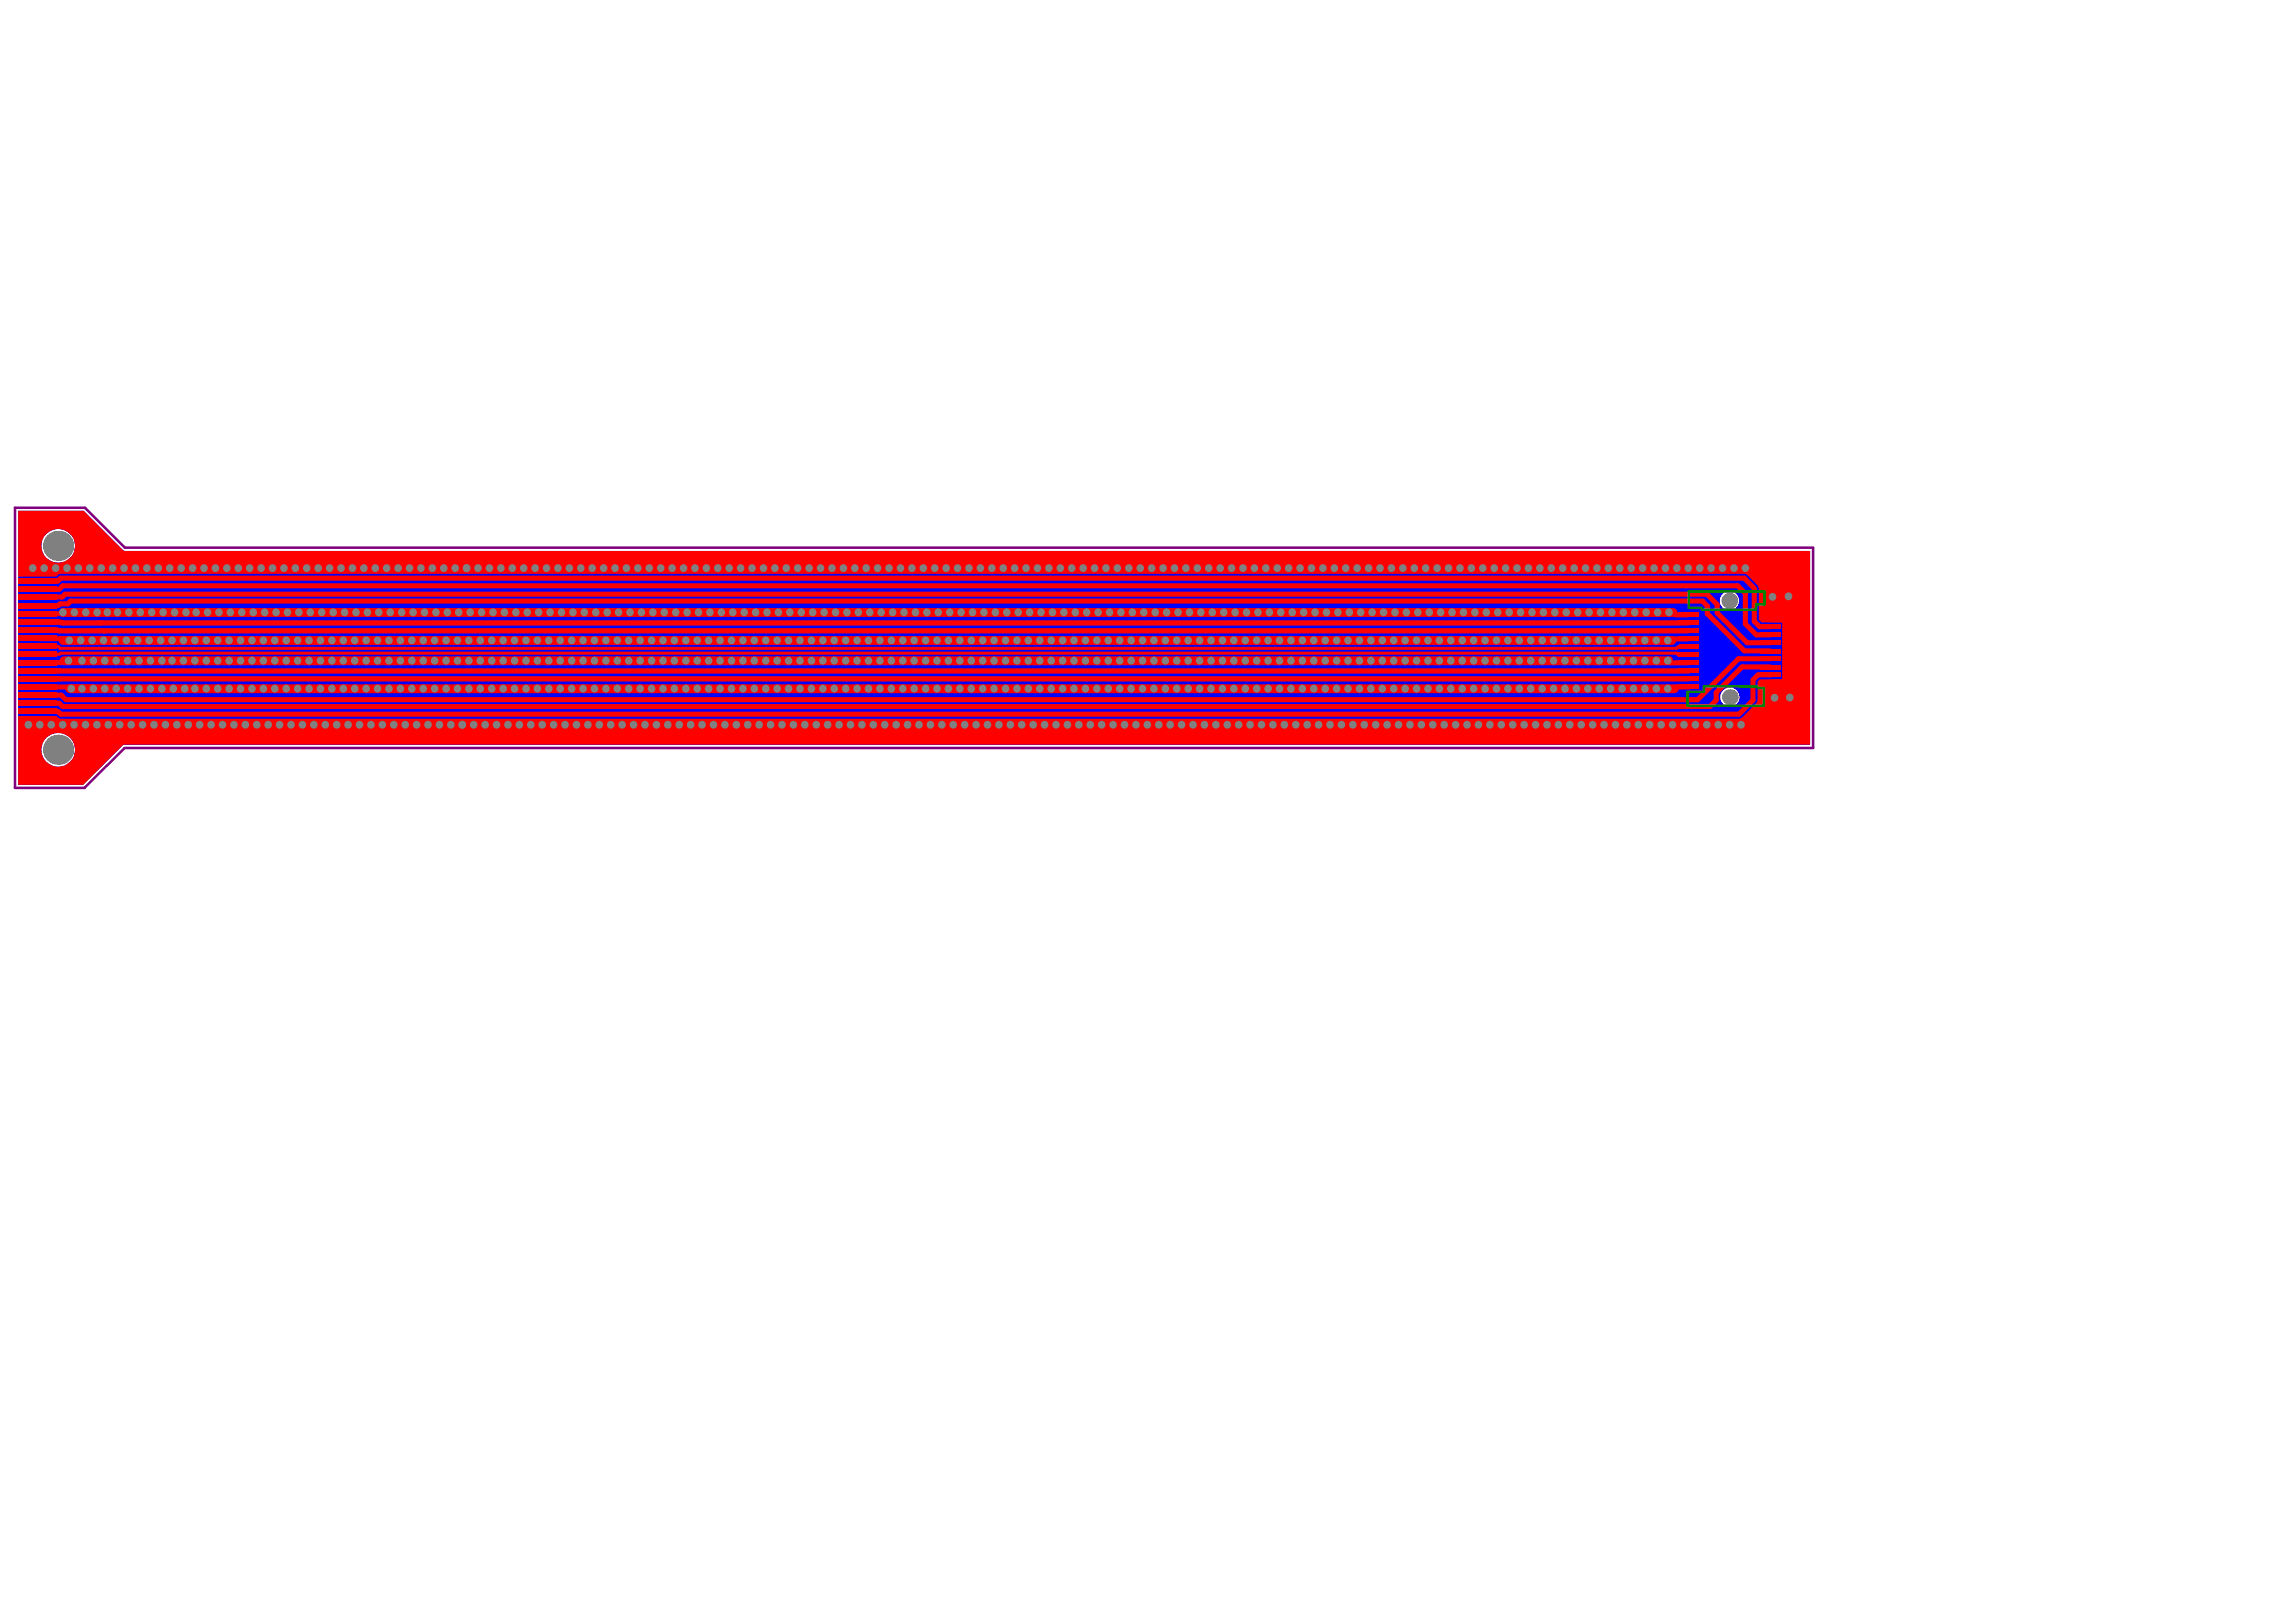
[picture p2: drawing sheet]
<svg xmlns="http://www.w3.org/2000/svg" width="371mm" height="262mm" viewBox="0 0 371 262" stroke-linecap="round" stroke-linejoin="round" font-family="sans-serif">
<path d="M2.4 82.1h11.4l6.4 6.5h273.1v32.4h-273.1l-6.5 6.4h-11.3z" fill="none" stroke="#800080" stroke-width=".41"/>
<path d="M3 82.6h10.5l6.4 6.3 .3 .2h272.6v31.4l-272.6-.1-.4 .2-6.3 6.3h-10.5zM6.7 88.3a2.75 2.75 0 0 0 5.5 0 2.75 2.75 0 0 0-5.5 0zM278.2 97.2a1.56 1.56 0 0 0 3.1 0 1.56 1.56 0 0 0-3.1 0zM278.3 112.7a1.56 1.56 0 0 0 3.1 0 1.56 1.56 0 0 0-3.1 0zM6.7 121.3a2.73 2.73 0 0 0 5.4 0 2.73 2.73 0 0 0-5.4 0z" fill="#00f"/>
<g fill="#808080">
<circle cx="11.1" cy="106.8" r=".62"/>
<circle cx="11.5" cy="111.4" r=".62"/>
<circle cx="13.2" cy="111.4" r=".62"/>
<circle cx="14.9" cy="103.6" r=".62"/>
<circle cx="15.1" cy="111.4" r=".62"/>
<circle cx="16.9" cy="111.4" r=".62"/>
<circle cx="18.8" cy="111.4" r=".62"/>
<circle cx="17.4" cy="99" r=".62"/>
<circle cx="19" cy="99" r=".62"/>
<circle cx="269.8" cy="111.4" r=".62"/>
<circle cx="267.9" cy="111.4" r=".62"/>
<circle cx="260.6" cy="111.4" r=".62"/>
<circle cx="262.4" cy="111.4" r=".62"/>
<circle cx="264.3" cy="111.4" r=".62"/>
<circle cx="266.1" cy="111.4" r=".62"/>
<circle cx="253.2" cy="111.4" r=".62"/>
<circle cx="251.3" cy="111.4" r=".62"/>
<circle cx="249.5" cy="111.4" r=".62"/>
<circle cx="247.6" cy="111.4" r=".62"/>
<circle cx="255" cy="111.4" r=".62"/>
<circle cx="256.9" cy="111.4" r=".62"/>
<circle cx="258.7" cy="111.4" r=".62"/>
<circle cx="231" cy="111.4" r=".62"/>
<circle cx="229.2" cy="111.4" r=".62"/>
<circle cx="227.3" cy="111.4" r=".62"/>
<circle cx="219.9" cy="111.4" r=".62"/>
<circle cx="221.8" cy="111.4" r=".62"/>
<circle cx="223.6" cy="111.4" r=".62"/>
<circle cx="225.5" cy="111.4" r=".62"/>
<circle cx="238.4" cy="111.4" r=".62"/>
<circle cx="236.5" cy="111.4" r=".62"/>
<circle cx="234.7" cy="111.4" r=".62"/>
<circle cx="232.9" cy="111.4" r=".62"/>
<circle cx="240.2" cy="111.4" r=".62"/>
<circle cx="242.1" cy="111.4" r=".62"/>
<circle cx="243.9" cy="111.4" r=".62"/>
<circle cx="245.8" cy="111.4" r=".62"/>
<circle cx="190.4" cy="111.4" r=".62"/>
<circle cx="188.5" cy="111.4" r=".62"/>
<circle cx="186.7" cy="111.4" r=".62"/>
<circle cx="184.8" cy="111.4" r=".62"/>
<circle cx="177.4" cy="111.4" r=".62"/>
<circle cx="179.3" cy="111.4" r=".62"/>
<circle cx="181.1" cy="111.4" r=".62"/>
<circle cx="183" cy="111.4" r=".62"/>
<circle cx="170.1" cy="111.4" r=".62"/>
<circle cx="168.2" cy="111.4" r=".62"/>
<circle cx="166.4" cy="111.4" r=".62"/>
<circle cx="164.5" cy="111.4" r=".62"/>
<circle cx="171.9" cy="111.4" r=".62"/>
<circle cx="173.7" cy="111.4" r=".62"/>
<circle cx="175.6" cy="111.4" r=".62"/>
<circle cx="203.3" cy="111.4" r=".62"/>
<circle cx="201.5" cy="111.4" r=".62"/>
<circle cx="199.6" cy="111.4" r=".62"/>
<circle cx="192.2" cy="111.4" r=".62"/>
<circle cx="194.1" cy="111.4" r=".62"/>
<circle cx="195.9" cy="111.4" r=".62"/>
<circle cx="197.8" cy="111.4" r=".62"/>
<circle cx="210.7" cy="111.4" r=".62"/>
<circle cx="208.8" cy="111.4" r=".62"/>
<circle cx="207" cy="111.4" r=".62"/>
<circle cx="205.1" cy="111.4" r=".62"/>
<circle cx="212.5" cy="111.4" r=".62"/>
<circle cx="214.4" cy="111.4" r=".62"/>
<circle cx="216.2" cy="111.4" r=".62"/>
<circle cx="218.1" cy="111.4" r=".62"/>
<circle cx="107.2" cy="111.4" r=".62"/>
<circle cx="105.4" cy="111.4" r=".62"/>
<circle cx="103.6" cy="111.4" r=".62"/>
<circle cx="101.7" cy="111.4" r=".62"/>
<circle cx="94.3" cy="111.4" r=".62"/>
<circle cx="96.2" cy="111.4" r=".62"/>
<circle cx="98" cy="111.4" r=".62"/>
<circle cx="99.9" cy="111.4" r=".62"/>
<circle cx="86.9" cy="111.4" r=".62"/>
<circle cx="85.1" cy="111.4" r=".62"/>
<circle cx="83.2" cy="111.4" r=".62"/>
<circle cx="81.4" cy="111.4" r=".62"/>
<circle cx="88.8" cy="111.4" r=".62"/>
<circle cx="90.6" cy="111.4" r=".62"/>
<circle cx="92.5" cy="111.4" r=".62"/>
<circle cx="64.8" cy="111.4" r=".62"/>
<circle cx="62.9" cy="111.4" r=".62"/>
<circle cx="61.1" cy="111.4" r=".62"/>
<circle cx="53.7" cy="111.4" r=".62"/>
<circle cx="55.5" cy="111.4" r=".62"/>
<circle cx="57.4" cy="111.4" r=".62"/>
<circle cx="59.2" cy="111.4" r=".62"/>
<circle cx="72.2" cy="111.4" r=".62"/>
<circle cx="70.3" cy="111.4" r=".62"/>
<circle cx="68.5" cy="111.4" r=".62"/>
<circle cx="66.6" cy="111.4" r=".62"/>
<circle cx="74" cy="111.4" r=".62"/>
<circle cx="75.8" cy="111.4" r=".62"/>
<circle cx="77.7" cy="111.4" r=".62"/>
<circle cx="79.5" cy="111.4" r=".62"/>
<circle cx="135" cy="111.4" r=".62"/>
<circle cx="133.1" cy="111.4" r=".62"/>
<circle cx="131.3" cy="111.4" r=".62"/>
<circle cx="129.4" cy="111.4" r=".62"/>
<circle cx="122" cy="111.4" r=".62"/>
<circle cx="123.9" cy="111.4" r=".62"/>
<circle cx="125.7" cy="111.4" r=".62"/>
<circle cx="127.6" cy="111.4" r=".62"/>
<circle cx="114.6" cy="111.4" r=".62"/>
<circle cx="112.8" cy="111.4" r=".62"/>
<circle cx="110.9" cy="111.4" r=".62"/>
<circle cx="109.1" cy="111.4" r=".62"/>
<circle cx="116.5" cy="111.4" r=".62"/>
<circle cx="118.3" cy="111.4" r=".62"/>
<circle cx="120.2" cy="111.4" r=".62"/>
<circle cx="147.9" cy="111.4" r=".62"/>
<circle cx="146" cy="111.4" r=".62"/>
<circle cx="144.2" cy="111.4" r=".62"/>
<circle cx="136.8" cy="111.4" r=".62"/>
<circle cx="138.6" cy="111.4" r=".62"/>
<circle cx="140.5" cy="111.4" r=".62"/>
<circle cx="142.3" cy="111.4" r=".62"/>
<circle cx="155.3" cy="111.4" r=".62"/>
<circle cx="153.4" cy="111.4" r=".62"/>
<circle cx="151.6" cy="111.4" r=".62"/>
<circle cx="149.7" cy="111.4" r=".62"/>
<circle cx="157.1" cy="111.4" r=".62"/>
<circle cx="159" cy="111.4" r=".62"/>
<circle cx="160.8" cy="111.4" r=".62"/>
<circle cx="162.7" cy="111.4" r=".62"/>
<circle cx="51.8" cy="111.4" r=".62"/>
<circle cx="44.4" cy="111.4" r=".62"/>
<circle cx="46.3" cy="111.4" r=".62"/>
<circle cx="48.1" cy="111.4" r=".62"/>
<circle cx="50" cy="111.4" r=".62"/>
<circle cx="37.1" cy="111.4" r=".62"/>
<circle cx="35.2" cy="111.4" r=".62"/>
<circle cx="33.4" cy="111.4" r=".62"/>
<circle cx="31.5" cy="111.4" r=".62"/>
<circle cx="38.9" cy="111.4" r=".62"/>
<circle cx="40.8" cy="111.4" r=".62"/>
<circle cx="42.6" cy="111.4" r=".62"/>
<circle cx="29.9" cy="111.4" r=".62"/>
<circle cx="28" cy="111.4" r=".62"/>
<circle cx="26.2" cy="111.4" r=".62"/>
<circle cx="20.6" cy="111.4" r=".62"/>
<circle cx="22.5" cy="111.4" r=".62"/>
<circle cx="24.3" cy="111.4" r=".62"/>
<circle cx="270" cy="99" r=".62"/>
<circle cx="268.2" cy="99" r=".62"/>
<circle cx="260.8" cy="99" r=".62"/>
<circle cx="262.6" cy="99" r=".62"/>
<circle cx="264.5" cy="99" r=".62"/>
<circle cx="266.3" cy="99" r=".62"/>
<circle cx="253.4" cy="99" r=".62"/>
<circle cx="251.5" cy="99" r=".62"/>
<circle cx="249.7" cy="99" r=".62"/>
<circle cx="247.8" cy="99" r=".62"/>
<circle cx="255.2" cy="99" r=".62"/>
<circle cx="257.1" cy="99" r=".62"/>
<circle cx="258.9" cy="99" r=".62"/>
<circle cx="231.2" cy="99" r=".62"/>
<circle cx="229.4" cy="99" r=".62"/>
<circle cx="227.5" cy="99" r=".62"/>
<circle cx="220.1" cy="99" r=".62"/>
<circle cx="222" cy="99" r=".62"/>
<circle cx="223.8" cy="99" r=".62"/>
<circle cx="225.7" cy="99" r=".62"/>
<circle cx="238.6" cy="99" r=".62"/>
<circle cx="236.8" cy="99" r=".62"/>
<circle cx="234.9" cy="99" r=".62"/>
<circle cx="233.1" cy="99" r=".62"/>
<circle cx="240.4" cy="99" r=".62"/>
<circle cx="242.3" cy="99" r=".62"/>
<circle cx="244.1" cy="99" r=".62"/>
<circle cx="246" cy="99" r=".62"/>
<circle cx="190.6" cy="99" r=".62"/>
<circle cx="188.7" cy="99" r=".62"/>
<circle cx="186.9" cy="99" r=".62"/>
<circle cx="185" cy="99" r=".62"/>
<circle cx="177.6" cy="99" r=".62"/>
<circle cx="179.5" cy="99" r=".62"/>
<circle cx="181.3" cy="99" r=".62"/>
<circle cx="183.2" cy="99" r=".62"/>
<circle cx="170.3" cy="99" r=".62"/>
<circle cx="168.4" cy="99" r=".62"/>
<circle cx="166.6" cy="99" r=".62"/>
<circle cx="164.7" cy="99" r=".62"/>
<circle cx="172.1" cy="99" r=".62"/>
<circle cx="174" cy="99" r=".62"/>
<circle cx="175.8" cy="99" r=".62"/>
<circle cx="203.5" cy="99" r=".62"/>
<circle cx="201.7" cy="99" r=".62"/>
<circle cx="199.8" cy="99" r=".62"/>
<circle cx="192.4" cy="99" r=".62"/>
<circle cx="194.3" cy="99" r=".62"/>
<circle cx="196.1" cy="99" r=".62"/>
<circle cx="198" cy="99" r=".62"/>
<circle cx="210.9" cy="99" r=".62"/>
<circle cx="209" cy="99" r=".62"/>
<circle cx="207.2" cy="99" r=".62"/>
<circle cx="205.4" cy="99" r=".62"/>
<circle cx="212.7" cy="99" r=".62"/>
<circle cx="214.6" cy="99" r=".62"/>
<circle cx="216.4" cy="99" r=".62"/>
<circle cx="218.3" cy="99" r=".62"/>
<circle cx="107.5" cy="99" r=".62"/>
<circle cx="105.6" cy="99" r=".62"/>
<circle cx="103.8" cy="99" r=".62"/>
<circle cx="101.9" cy="99" r=".62"/>
<circle cx="94.5" cy="99" r=".62"/>
<circle cx="96.4" cy="99" r=".62"/>
<circle cx="98.2" cy="99" r=".62"/>
<circle cx="100.1" cy="99" r=".62"/>
<circle cx="87.1" cy="99" r=".62"/>
<circle cx="85.3" cy="99" r=".62"/>
<circle cx="83.4" cy="99" r=".62"/>
<circle cx="81.6" cy="99" r=".62"/>
<circle cx="89" cy="99" r=".62"/>
<circle cx="90.8" cy="99" r=".62"/>
<circle cx="92.7" cy="99" r=".62"/>
<circle cx="65" cy="99" r=".62"/>
<circle cx="63.1" cy="99" r=".62"/>
<circle cx="61.3" cy="99" r=".62"/>
<circle cx="53.9" cy="99" r=".62"/>
<circle cx="55.7" cy="99" r=".62"/>
<circle cx="57.6" cy="99" r=".62"/>
<circle cx="59.4" cy="99" r=".62"/>
<circle cx="72.4" cy="99" r=".62"/>
<circle cx="70.5" cy="99" r=".62"/>
<circle cx="68.7" cy="99" r=".62"/>
<circle cx="66.8" cy="99" r=".62"/>
<circle cx="74.2" cy="99" r=".62"/>
<circle cx="76.1" cy="99" r=".62"/>
<circle cx="77.9" cy="99" r=".62"/>
<circle cx="79.7" cy="99" r=".62"/>
<circle cx="135.2" cy="99" r=".62"/>
<circle cx="133.3" cy="99" r=".62"/>
<circle cx="131.5" cy="99" r=".62"/>
<circle cx="129.6" cy="99" r=".62"/>
<circle cx="122.2" cy="99" r=".62"/>
<circle cx="124.1" cy="99" r=".62"/>
<circle cx="125.9" cy="99" r=".62"/>
<circle cx="127.8" cy="99" r=".62"/>
<circle cx="114.8" cy="99" r=".62"/>
<circle cx="113" cy="99" r=".62"/>
<circle cx="111.1" cy="99" r=".62"/>
<circle cx="109.3" cy="99" r=".62"/>
<circle cx="116.7" cy="99" r=".62"/>
<circle cx="118.5" cy="99" r=".62"/>
<circle cx="120.4" cy="99" r=".62"/>
<circle cx="148.1" cy="99" r=".62"/>
<circle cx="146.2" cy="99" r=".62"/>
<circle cx="144.4" cy="99" r=".62"/>
<circle cx="137" cy="99" r=".62"/>
<circle cx="138.9" cy="99" r=".62"/>
<circle cx="140.7" cy="99" r=".62"/>
<circle cx="142.5" cy="99" r=".62"/>
<circle cx="155.5" cy="99" r=".62"/>
<circle cx="153.6" cy="99" r=".62"/>
<circle cx="151.8" cy="99" r=".62"/>
<circle cx="149.9" cy="99" r=".62"/>
<circle cx="157.3" cy="99" r=".62"/>
<circle cx="159.2" cy="99" r=".62"/>
<circle cx="161" cy="99" r=".62"/>
<circle cx="162.9" cy="99" r=".62"/>
<circle cx="52" cy="99" r=".62"/>
<circle cx="44.7" cy="99" r=".62"/>
<circle cx="46.5" cy="99" r=".62"/>
<circle cx="48.3" cy="99" r=".62"/>
<circle cx="50.2" cy="99" r=".62"/>
<circle cx="37.3" cy="99" r=".62"/>
<circle cx="35.4" cy="99" r=".62"/>
<circle cx="33.6" cy="99" r=".62"/>
<circle cx="31.7" cy="99" r=".62"/>
<circle cx="39.1" cy="99" r=".62"/>
<circle cx="41" cy="99" r=".62"/>
<circle cx="42.8" cy="99" r=".62"/>
<circle cx="30.1" cy="99" r=".62"/>
<circle cx="28.2" cy="99" r=".62"/>
<circle cx="26.4" cy="99" r=".62"/>
<circle cx="20.8" cy="99" r=".62"/>
<circle cx="22.7" cy="99" r=".62"/>
<circle cx="24.5" cy="99" r=".62"/>
<circle cx="13.2" cy="106.8" r=".62"/>
<circle cx="20.6" cy="106.8" r=".62"/>
<circle cx="18.8" cy="106.8" r=".62"/>
<circle cx="16.9" cy="106.8" r=".62"/>
<circle cx="15.1" cy="106.8" r=".62"/>
<circle cx="22.5" cy="106.8" r=".62"/>
<circle cx="24.3" cy="106.8" r=".62"/>
<circle cx="26.2" cy="106.8" r=".62"/>
<circle cx="18.6" cy="103.6" r=".62"/>
<circle cx="16.7" cy="103.6" r=".62"/>
<circle cx="20.4" cy="103.6" r=".62"/>
<circle cx="22.3" cy="103.6" r=".62"/>
<circle cx="24.1" cy="103.6" r=".62"/>
<circle cx="38.9" cy="106.8" r=".62"/>
<circle cx="37.1" cy="106.8" r=".62"/>
<circle cx="35.2" cy="106.8" r=".62"/>
<circle cx="27.8" cy="106.8" r=".62"/>
<circle cx="29.7" cy="106.8" r=".62"/>
<circle cx="31.5" cy="106.8" r=".62"/>
<circle cx="33.4" cy="106.8" r=".62"/>
<circle cx="46.3" cy="106.8" r=".62"/>
<circle cx="44.4" cy="106.8" r=".62"/>
<circle cx="42.6" cy="106.8" r=".62"/>
<circle cx="40.8" cy="106.8" r=".62"/>
<circle cx="48.1" cy="106.8" r=".62"/>
<circle cx="37.1" cy="103.6" r=".62"/>
<circle cx="35.2" cy="103.6" r=".62"/>
<circle cx="33.4" cy="103.6" r=".62"/>
<circle cx="26" cy="103.6" r=".62"/>
<circle cx="27.8" cy="103.6" r=".62"/>
<circle cx="29.7" cy="103.6" r=".62"/>
<circle cx="31.5" cy="103.6" r=".62"/>
<circle cx="44.4" cy="103.6" r=".62"/>
<circle cx="42.6" cy="103.6" r=".62"/>
<circle cx="40.8" cy="103.6" r=".62"/>
<circle cx="38.9" cy="103.6" r=".62"/>
<circle cx="46.3" cy="103.6" r=".62"/>
<circle cx="157.1" cy="103.6" r=".62"/>
<circle cx="155.3" cy="103.6" r=".62"/>
<circle cx="153.4" cy="103.6" r=".62"/>
<circle cx="151.6" cy="103.6" r=".62"/>
<circle cx="144.2" cy="103.6" r=".62"/>
<circle cx="146" cy="103.6" r=".62"/>
<circle cx="147.9" cy="103.6" r=".62"/>
<circle cx="149.7" cy="103.6" r=".62"/>
<circle cx="136.8" cy="103.6" r=".62"/>
<circle cx="135" cy="103.6" r=".62"/>
<circle cx="133.1" cy="103.6" r=".62"/>
<circle cx="131.3" cy="103.6" r=".62"/>
<circle cx="138.6" cy="103.6" r=".62"/>
<circle cx="140.5" cy="103.6" r=".62"/>
<circle cx="142.3" cy="103.6" r=".62"/>
<circle cx="114.6" cy="103.6" r=".62"/>
<circle cx="112.8" cy="103.6" r=".62"/>
<circle cx="110.9" cy="103.6" r=".62"/>
<circle cx="103.6" cy="103.6" r=".62"/>
<circle cx="105.4" cy="103.6" r=".62"/>
<circle cx="107.2" cy="103.6" r=".62"/>
<circle cx="109.1" cy="103.6" r=".62"/>
<circle cx="122" cy="103.6" r=".62"/>
<circle cx="120.2" cy="103.6" r=".62"/>
<circle cx="118.3" cy="103.6" r=".62"/>
<circle cx="116.5" cy="103.6" r=".62"/>
<circle cx="123.9" cy="103.6" r=".62"/>
<circle cx="125.7" cy="103.6" r=".62"/>
<circle cx="127.6" cy="103.6" r=".62"/>
<circle cx="129.4" cy="103.6" r=".62"/>
<circle cx="74" cy="103.6" r=".62"/>
<circle cx="72.2" cy="103.6" r=".62"/>
<circle cx="70.3" cy="103.6" r=".62"/>
<circle cx="68.5" cy="103.6" r=".62"/>
<circle cx="61.1" cy="103.6" r=".62"/>
<circle cx="62.9" cy="103.6" r=".62"/>
<circle cx="64.8" cy="103.6" r=".62"/>
<circle cx="66.6" cy="103.6" r=".62"/>
<circle cx="53.7" cy="103.6" r=".62"/>
<circle cx="51.8" cy="103.6" r=".62"/>
<circle cx="50" cy="103.6" r=".62"/>
<circle cx="48.1" cy="103.6" r=".62"/>
<circle cx="55.5" cy="103.6" r=".62"/>
<circle cx="57.4" cy="103.6" r=".62"/>
<circle cx="59.2" cy="103.6" r=".62"/>
<circle cx="86.9" cy="103.6" r=".62"/>
<circle cx="85.1" cy="103.6" r=".62"/>
<circle cx="83.2" cy="103.6" r=".62"/>
<circle cx="75.8" cy="103.6" r=".62"/>
<circle cx="77.7" cy="103.6" r=".62"/>
<circle cx="79.5" cy="103.6" r=".62"/>
<circle cx="81.4" cy="103.6" r=".62"/>
<circle cx="94.3" cy="103.6" r=".62"/>
<circle cx="92.5" cy="103.6" r=".62"/>
<circle cx="90.6" cy="103.6" r=".62"/>
<circle cx="88.8" cy="103.6" r=".62"/>
<circle cx="96.2" cy="103.6" r=".62"/>
<circle cx="98" cy="103.6" r=".62"/>
<circle cx="99.9" cy="103.6" r=".62"/>
<circle cx="101.7" cy="103.6" r=".62"/>
<circle cx="267.9" cy="103.6" r=".62"/>
<circle cx="266.1" cy="103.6" r=".62"/>
<circle cx="264.3" cy="103.6" r=".62"/>
<circle cx="262.4" cy="103.6" r=".62"/>
<circle cx="255" cy="103.6" r=".62"/>
<circle cx="256.9" cy="103.6" r=".62"/>
<circle cx="258.7" cy="103.6" r=".62"/>
<circle cx="260.6" cy="103.6" r=".62"/>
<circle cx="247.6" cy="103.6" r=".62"/>
<circle cx="245.8" cy="103.6" r=".62"/>
<circle cx="243.9" cy="103.6" r=".62"/>
<circle cx="242.1" cy="103.6" r=".62"/>
<circle cx="249.5" cy="103.6" r=".62"/>
<circle cx="251.3" cy="103.6" r=".62"/>
<circle cx="253.2" cy="103.6" r=".62"/>
<circle cx="225.5" cy="103.6" r=".62"/>
<circle cx="223.6" cy="103.6" r=".62"/>
<circle cx="221.8" cy="103.6" r=".62"/>
<circle cx="214.4" cy="103.6" r=".62"/>
<circle cx="216.2" cy="103.6" r=".62"/>
<circle cx="218.1" cy="103.6" r=".62"/>
<circle cx="219.9" cy="103.6" r=".62"/>
<circle cx="232.9" cy="103.6" r=".62"/>
<circle cx="231" cy="103.6" r=".62"/>
<circle cx="229.2" cy="103.6" r=".62"/>
<circle cx="227.3" cy="103.6" r=".62"/>
<circle cx="234.7" cy="103.6" r=".62"/>
<circle cx="236.5" cy="103.6" r=".62"/>
<circle cx="238.4" cy="103.6" r=".62"/>
<circle cx="240.2" cy="103.6" r=".62"/>
<circle cx="184.8" cy="103.6" r=".62"/>
<circle cx="183" cy="103.6" r=".62"/>
<circle cx="181.1" cy="103.6" r=".62"/>
<circle cx="179.3" cy="103.6" r=".62"/>
<circle cx="171.9" cy="103.6" r=".62"/>
<circle cx="173.7" cy="103.6" r=".62"/>
<circle cx="175.6" cy="103.6" r=".62"/>
<circle cx="177.4" cy="103.6" r=".62"/>
<circle cx="164.5" cy="103.6" r=".62"/>
<circle cx="162.7" cy="103.6" r=".62"/>
<circle cx="160.8" cy="103.6" r=".62"/>
<circle cx="159" cy="103.6" r=".62"/>
<circle cx="166.4" cy="103.6" r=".62"/>
<circle cx="168.2" cy="103.6" r=".62"/>
<circle cx="170.1" cy="103.6" r=".62"/>
<circle cx="197.8" cy="103.6" r=".62"/>
<circle cx="195.9" cy="103.6" r=".62"/>
<circle cx="194.1" cy="103.6" r=".62"/>
<circle cx="186.7" cy="103.6" r=".62"/>
<circle cx="188.5" cy="103.6" r=".62"/>
<circle cx="190.4" cy="103.6" r=".62"/>
<circle cx="192.2" cy="103.6" r=".62"/>
<circle cx="205.1" cy="103.6" r=".62"/>
<circle cx="203.3" cy="103.6" r=".62"/>
<circle cx="201.5" cy="103.6" r=".62"/>
<circle cx="199.6" cy="103.6" r=".62"/>
<circle cx="207" cy="103.6" r=".62"/>
<circle cx="208.8" cy="103.6" r=".62"/>
<circle cx="210.7" cy="103.6" r=".62"/>
<circle cx="212.5" cy="103.6" r=".62"/>
<circle cx="159" cy="106.8" r=".62"/>
<circle cx="157.1" cy="106.8" r=".62"/>
<circle cx="155.3" cy="106.8" r=".62"/>
<circle cx="153.4" cy="106.8" r=".62"/>
<circle cx="146" cy="106.8" r=".62"/>
<circle cx="147.9" cy="106.8" r=".62"/>
<circle cx="149.7" cy="106.8" r=".62"/>
<circle cx="151.6" cy="106.8" r=".62"/>
<circle cx="138.6" cy="106.8" r=".62"/>
<circle cx="136.8" cy="106.8" r=".62"/>
<circle cx="135" cy="106.8" r=".62"/>
<circle cx="133.1" cy="106.8" r=".62"/>
<circle cx="140.5" cy="106.8" r=".62"/>
<circle cx="142.3" cy="106.8" r=".62"/>
<circle cx="144.2" cy="106.8" r=".62"/>
<circle cx="116.5" cy="106.8" r=".62"/>
<circle cx="114.6" cy="106.8" r=".62"/>
<circle cx="112.8" cy="106.8" r=".62"/>
<circle cx="105.4" cy="106.8" r=".62"/>
<circle cx="107.2" cy="106.8" r=".62"/>
<circle cx="109.1" cy="106.8" r=".62"/>
<circle cx="110.9" cy="106.8" r=".62"/>
<circle cx="123.9" cy="106.8" r=".62"/>
<circle cx="122" cy="106.8" r=".62"/>
<circle cx="120.2" cy="106.8" r=".62"/>
<circle cx="118.3" cy="106.8" r=".62"/>
<circle cx="125.7" cy="106.8" r=".62"/>
<circle cx="127.6" cy="106.8" r=".62"/>
<circle cx="129.4" cy="106.8" r=".62"/>
<circle cx="131.3" cy="106.8" r=".62"/>
<circle cx="75.8" cy="106.8" r=".62"/>
<circle cx="74" cy="106.8" r=".62"/>
<circle cx="72.2" cy="106.8" r=".62"/>
<circle cx="70.3" cy="106.8" r=".62"/>
<circle cx="62.9" cy="106.8" r=".62"/>
<circle cx="64.8" cy="106.8" r=".62"/>
<circle cx="66.6" cy="106.8" r=".62"/>
<circle cx="68.5" cy="106.8" r=".62"/>
<circle cx="55.5" cy="106.8" r=".62"/>
<circle cx="53.7" cy="106.8" r=".62"/>
<circle cx="51.8" cy="106.8" r=".62"/>
<circle cx="50" cy="106.8" r=".62"/>
<circle cx="57.4" cy="106.8" r=".62"/>
<circle cx="59.2" cy="106.8" r=".62"/>
<circle cx="61.1" cy="106.8" r=".62"/>
<circle cx="88.8" cy="106.8" r=".62"/>
<circle cx="86.9" cy="106.8" r=".62"/>
<circle cx="85.1" cy="106.8" r=".62"/>
<circle cx="77.7" cy="106.8" r=".62"/>
<circle cx="79.5" cy="106.8" r=".62"/>
<circle cx="81.4" cy="106.8" r=".62"/>
<circle cx="83.2" cy="106.8" r=".62"/>
<circle cx="96.2" cy="106.8" r=".62"/>
<circle cx="94.3" cy="106.8" r=".62"/>
<circle cx="92.5" cy="106.8" r=".62"/>
<circle cx="90.6" cy="106.8" r=".62"/>
<circle cx="98" cy="106.8" r=".62"/>
<circle cx="99.9" cy="106.8" r=".62"/>
<circle cx="101.7" cy="106.8" r=".62"/>
<circle cx="103.6" cy="106.8" r=".62"/>
<circle cx="269.8" cy="103.6" r=".62"/>
<circle cx="214.4" cy="106.8" r=".62"/>
<circle cx="212.5" cy="106.8" r=".62"/>
<circle cx="210.7" cy="106.8" r=".62"/>
<circle cx="208.8" cy="106.8" r=".62"/>
<circle cx="201.5" cy="106.8" r=".62"/>
<circle cx="203.3" cy="106.8" r=".62"/>
<circle cx="205.1" cy="106.8" r=".62"/>
<circle cx="207" cy="106.8" r=".62"/>
<circle cx="194.1" cy="106.8" r=".62"/>
<circle cx="192.2" cy="106.8" r=".62"/>
<circle cx="190.4" cy="106.8" r=".62"/>
<circle cx="188.5" cy="106.8" r=".62"/>
<circle cx="195.9" cy="106.8" r=".62"/>
<circle cx="197.8" cy="106.8" r=".62"/>
<circle cx="199.6" cy="106.8" r=".62"/>
<circle cx="171.9" cy="106.8" r=".62"/>
<circle cx="170.1" cy="106.8" r=".62"/>
<circle cx="168.2" cy="106.8" r=".62"/>
<circle cx="160.8" cy="106.8" r=".62"/>
<circle cx="162.7" cy="106.8" r=".62"/>
<circle cx="164.5" cy="106.8" r=".62"/>
<circle cx="166.4" cy="106.8" r=".62"/>
<circle cx="179.3" cy="106.8" r=".62"/>
<circle cx="177.4" cy="106.8" r=".62"/>
<circle cx="175.6" cy="106.8" r=".62"/>
<circle cx="173.7" cy="106.8" r=".62"/>
<circle cx="181.1" cy="106.8" r=".62"/>
<circle cx="183" cy="106.8" r=".62"/>
<circle cx="184.8" cy="106.8" r=".62"/>
<circle cx="186.7" cy="106.8" r=".62"/>
<circle cx="242.1" cy="106.8" r=".62"/>
<circle cx="240.2" cy="106.8" r=".62"/>
<circle cx="238.4" cy="106.8" r=".62"/>
<circle cx="236.5" cy="106.8" r=".62"/>
<circle cx="229.2" cy="106.8" r=".62"/>
<circle cx="231" cy="106.8" r=".62"/>
<circle cx="232.9" cy="106.8" r=".62"/>
<circle cx="234.7" cy="106.8" r=".62"/>
<circle cx="221.8" cy="106.8" r=".62"/>
<circle cx="219.9" cy="106.8" r=".62"/>
<circle cx="218.1" cy="106.8" r=".62"/>
<circle cx="216.2" cy="106.8" r=".62"/>
<circle cx="223.6" cy="106.8" r=".62"/>
<circle cx="225.5" cy="106.8" r=".62"/>
<circle cx="227.3" cy="106.8" r=".62"/>
<circle cx="255" cy="106.8" r=".62"/>
<circle cx="253.2" cy="106.8" r=".62"/>
<circle cx="251.3" cy="106.8" r=".62"/>
<circle cx="243.9" cy="106.8" r=".62"/>
<circle cx="245.8" cy="106.8" r=".62"/>
<circle cx="247.6" cy="106.8" r=".62"/>
<circle cx="249.5" cy="106.8" r=".62"/>
<circle cx="262.4" cy="106.8" r=".62"/>
<circle cx="260.6" cy="106.8" r=".62"/>
<circle cx="258.7" cy="106.8" r=".62"/>
<circle cx="256.9" cy="106.8" r=".62"/>
<circle cx="264.3" cy="106.8" r=".62"/>
<circle cx="266.1" cy="106.8" r=".62"/>
<circle cx="267.9" cy="106.8" r=".62"/>
<circle cx="269.8" cy="106.8" r=".62"/>
<circle cx="286.7" cy="96.5" r=".62"/>
<circle cx="289.3" cy="96.4" r=".62"/>
<circle cx="287.1" cy="112.9" r=".62"/>
<circle cx="289.5" cy="112.8" r=".62"/>
<circle cx="214" cy="91.9" r=".62"/>
<circle cx="212.2" cy="91.9" r=".62"/>
<circle cx="210.3" cy="91.9" r=".62"/>
<circle cx="204.8" cy="91.9" r=".62"/>
<circle cx="206.6" cy="91.9" r=".62"/>
<circle cx="208.5" cy="91.9" r=".62"/>
<circle cx="215.9" cy="91.9" r=".62"/>
<circle cx="228.8" cy="91.9" r=".62"/>
<circle cx="221.4" cy="91.9" r=".62"/>
<circle cx="219.6" cy="91.9" r=".62"/>
<circle cx="217.7" cy="91.9" r=".62"/>
<circle cx="223.2" cy="91.9" r=".62"/>
<circle cx="225.1" cy="91.9" r=".62"/>
<circle cx="226.9" cy="91.9" r=".62"/>
<circle cx="201.1" cy="91.9" r=".62"/>
<circle cx="199.2" cy="91.9" r=".62"/>
<circle cx="197.4" cy="91.9" r=".62"/>
<circle cx="191.8" cy="91.9" r=".62"/>
<circle cx="193.7" cy="91.9" r=".62"/>
<circle cx="195.5" cy="91.9" r=".62"/>
<circle cx="202.9" cy="91.9" r=".62"/>
<circle cx="190" cy="91.9" r=".62"/>
<circle cx="182.6" cy="91.9" r=".62"/>
<circle cx="180.8" cy="91.9" r=".62"/>
<circle cx="178.9" cy="91.9" r=".62"/>
<circle cx="184.5" cy="91.9" r=".62"/>
<circle cx="186.3" cy="91.9" r=".62"/>
<circle cx="188.2" cy="91.9" r=".62"/>
<circle cx="239.9" cy="91.9" r=".62"/>
<circle cx="238" cy="91.9" r=".62"/>
<circle cx="236.2" cy="91.9" r=".62"/>
<circle cx="230.6" cy="91.9" r=".62"/>
<circle cx="232.5" cy="91.9" r=".62"/>
<circle cx="234.3" cy="91.9" r=".62"/>
<circle cx="241.7" cy="91.9" r=".62"/>
<circle cx="254.6" cy="91.9" r=".62"/>
<circle cx="247.3" cy="91.9" r=".62"/>
<circle cx="245.4" cy="91.9" r=".62"/>
<circle cx="243.6" cy="91.9" r=".62"/>
<circle cx="249.1" cy="91.9" r=".62"/>
<circle cx="251" cy="91.9" r=".62"/>
<circle cx="252.8" cy="91.9" r=".62"/>
<circle cx="278.7" cy="91.9" r=".62"/>
<circle cx="276.8" cy="91.9" r=".62"/>
<circle cx="275" cy="91.9" r=".62"/>
<circle cx="269.4" cy="91.9" r=".62"/>
<circle cx="271.3" cy="91.9" r=".62"/>
<circle cx="273.1" cy="91.9" r=".62"/>
<circle cx="282.4" cy="91.9" r=".62"/>
<circle cx="280.5" cy="91.9" r=".62"/>
<circle cx="267.6" cy="91.9" r=".62"/>
<circle cx="260.2" cy="91.9" r=".62"/>
<circle cx="258.3" cy="91.9" r=".62"/>
<circle cx="256.5" cy="91.9" r=".62"/>
<circle cx="262" cy="91.9" r=".62"/>
<circle cx="263.9" cy="91.9" r=".62"/>
<circle cx="265.7" cy="91.9" r=".62"/>
<circle cx="110.6" cy="91.9" r=".62"/>
<circle cx="108.7" cy="91.9" r=".62"/>
<circle cx="106.9" cy="91.9" r=".62"/>
<circle cx="101.3" cy="91.9" r=".62"/>
<circle cx="103.2" cy="91.9" r=".62"/>
<circle cx="105" cy="91.9" r=".62"/>
<circle cx="112.4" cy="91.9" r=".62"/>
<circle cx="125.3" cy="91.9" r=".62"/>
<circle cx="118" cy="91.9" r=".62"/>
<circle cx="116.1" cy="91.9" r=".62"/>
<circle cx="114.3" cy="91.9" r=".62"/>
<circle cx="119.8" cy="91.9" r=".62"/>
<circle cx="121.7" cy="91.9" r=".62"/>
<circle cx="123.5" cy="91.9" r=".62"/>
<circle cx="97.6" cy="91.9" r=".62"/>
<circle cx="95.8" cy="91.9" r=".62"/>
<circle cx="93.9" cy="91.9" r=".62"/>
<circle cx="88.4" cy="91.9" r=".62"/>
<circle cx="90.3" cy="91.9" r=".62"/>
<circle cx="92.1" cy="91.9" r=".62"/>
<circle cx="99.5" cy="91.9" r=".62"/>
<circle cx="86.6" cy="91.9" r=".62"/>
<circle cx="79.2" cy="91.9" r=".62"/>
<circle cx="77.3" cy="91.9" r=".62"/>
<circle cx="75.5" cy="91.9" r=".62"/>
<circle cx="81" cy="91.9" r=".62"/>
<circle cx="82.9" cy="91.9" r=".62"/>
<circle cx="84.7" cy="91.9" r=".62"/>
<circle cx="136.4" cy="91.9" r=".62"/>
<circle cx="134.6" cy="91.9" r=".62"/>
<circle cx="132.7" cy="91.9" r=".62"/>
<circle cx="127.2" cy="91.9" r=".62"/>
<circle cx="129" cy="91.9" r=".62"/>
<circle cx="130.9" cy="91.9" r=".62"/>
<circle cx="138.3" cy="91.9" r=".62"/>
<circle cx="151.2" cy="91.9" r=".62"/>
<circle cx="143.8" cy="91.9" r=".62"/>
<circle cx="142" cy="91.9" r=".62"/>
<circle cx="140.1" cy="91.9" r=".62"/>
<circle cx="145.7" cy="91.9" r=".62"/>
<circle cx="147.5" cy="91.9" r=".62"/>
<circle cx="149.4" cy="91.9" r=".62"/>
<circle cx="175.2" cy="91.9" r=".62"/>
<circle cx="173.4" cy="91.9" r=".62"/>
<circle cx="171.5" cy="91.9" r=".62"/>
<circle cx="166" cy="91.9" r=".62"/>
<circle cx="167.8" cy="91.9" r=".62"/>
<circle cx="169.7" cy="91.9" r=".62"/>
<circle cx="177.1" cy="91.9" r=".62"/>
<circle cx="164.1" cy="91.9" r=".62"/>
<circle cx="156.8" cy="91.9" r=".62"/>
<circle cx="154.9" cy="91.9" r=".62"/>
<circle cx="153.1" cy="91.9" r=".62"/>
<circle cx="158.6" cy="91.9" r=".62"/>
<circle cx="160.4" cy="91.9" r=".62"/>
<circle cx="162.3" cy="91.9" r=".62"/>
<circle cx="213.3" cy="117.2" r=".62"/>
<circle cx="211.5" cy="117.2" r=".62"/>
<circle cx="209.6" cy="117.2" r=".62"/>
<circle cx="204.1" cy="117.2" r=".62"/>
<circle cx="205.9" cy="117.2" r=".62"/>
<circle cx="207.8" cy="117.2" r=".62"/>
<circle cx="215.2" cy="117.2" r=".62"/>
<circle cx="228.1" cy="117.2" r=".62"/>
<circle cx="220.7" cy="117.2" r=".62"/>
<circle cx="218.9" cy="117.2" r=".62"/>
<circle cx="217" cy="117.2" r=".62"/>
<circle cx="222.6" cy="117.2" r=".62"/>
<circle cx="224.4" cy="117.2" r=".62"/>
<circle cx="226.2" cy="117.2" r=".62"/>
<circle cx="200.4" cy="117.2" r=".62"/>
<circle cx="198.5" cy="117.2" r=".62"/>
<circle cx="196.7" cy="117.2" r=".62"/>
<circle cx="191.1" cy="117.2" r=".62"/>
<circle cx="193" cy="117.2" r=".62"/>
<circle cx="194.8" cy="117.2" r=".62"/>
<circle cx="202.2" cy="117.2" r=".62"/>
<circle cx="189.3" cy="117.2" r=".62"/>
<circle cx="181.9" cy="117.2" r=".62"/>
<circle cx="180.1" cy="117.2" r=".62"/>
<circle cx="183.8" cy="117.2" r=".62"/>
<circle cx="185.6" cy="117.2" r=".62"/>
<circle cx="187.5" cy="117.2" r=".62"/>
<circle cx="239.2" cy="117.2" r=".62"/>
<circle cx="237.3" cy="117.2" r=".62"/>
<circle cx="235.5" cy="117.2" r=".62"/>
<circle cx="229.9" cy="117.2" r=".62"/>
<circle cx="231.8" cy="117.2" r=".62"/>
<circle cx="233.6" cy="117.2" r=".62"/>
<circle cx="241" cy="117.2" r=".62"/>
<circle cx="254" cy="117.2" r=".62"/>
<circle cx="246.6" cy="117.2" r=".62"/>
<circle cx="244.7" cy="117.2" r=".62"/>
<circle cx="242.9" cy="117.2" r=".62"/>
<circle cx="248.4" cy="117.2" r=".62"/>
<circle cx="250.3" cy="117.2" r=".62"/>
<circle cx="252.1" cy="117.2" r=".62"/>
<circle cx="278" cy="117.2" r=".62"/>
<circle cx="276.1" cy="117.2" r=".62"/>
<circle cx="274.3" cy="117.2" r=".62"/>
<circle cx="268.7" cy="117.2" r=".62"/>
<circle cx="270.6" cy="117.2" r=".62"/>
<circle cx="272.4" cy="117.2" r=".62"/>
<circle cx="281.7" cy="117.2" r=".62"/>
<circle cx="279.8" cy="117.2" r=".62"/>
<circle cx="266.9" cy="117.2" r=".62"/>
<circle cx="259.5" cy="117.2" r=".62"/>
<circle cx="257.6" cy="117.2" r=".62"/>
<circle cx="255.8" cy="117.2" r=".62"/>
<circle cx="261.3" cy="117.2" r=".62"/>
<circle cx="263.2" cy="117.2" r=".62"/>
<circle cx="265" cy="117.2" r=".62"/>
<circle cx="109.9" cy="117.2" r=".62"/>
<circle cx="108" cy="117.2" r=".62"/>
<circle cx="106.2" cy="117.2" r=".62"/>
<circle cx="100.6" cy="117.2" r=".62"/>
<circle cx="102.5" cy="117.2" r=".62"/>
<circle cx="104.3" cy="117.2" r=".62"/>
<circle cx="111.7" cy="117.2" r=".62"/>
<circle cx="124.7" cy="117.2" r=".62"/>
<circle cx="117.3" cy="117.2" r=".62"/>
<circle cx="115.4" cy="117.2" r=".62"/>
<circle cx="113.6" cy="117.2" r=".62"/>
<circle cx="119.1" cy="117.2" r=".62"/>
<circle cx="121" cy="117.2" r=".62"/>
<circle cx="122.8" cy="117.2" r=".62"/>
<circle cx="96.9" cy="117.2" r=".62"/>
<circle cx="95.1" cy="117.2" r=".62"/>
<circle cx="93.3" cy="117.2" r=".62"/>
<circle cx="87.7" cy="117.2" r=".62"/>
<circle cx="89.6" cy="117.2" r=".62"/>
<circle cx="91.4" cy="117.2" r=".62"/>
<circle cx="98.8" cy="117.2" r=".62"/>
<circle cx="85.9" cy="117.2" r=".62"/>
<circle cx="78.5" cy="117.2" r=".62"/>
<circle cx="76.6" cy="117.2" r=".62"/>
<circle cx="74.8" cy="117.2" r=".62"/>
<circle cx="80.3" cy="117.2" r=".62"/>
<circle cx="82.2" cy="117.2" r=".62"/>
<circle cx="84" cy="117.2" r=".62"/>
<circle cx="135.7" cy="117.2" r=".62"/>
<circle cx="133.9" cy="117.2" r=".62"/>
<circle cx="132" cy="117.2" r=".62"/>
<circle cx="126.5" cy="117.2" r=".62"/>
<circle cx="128.3" cy="117.2" r=".62"/>
<circle cx="130.2" cy="117.2" r=".62"/>
<circle cx="137.6" cy="117.2" r=".62"/>
<circle cx="150.5" cy="117.2" r=".62"/>
<circle cx="143.1" cy="117.2" r=".62"/>
<circle cx="141.3" cy="117.2" r=".62"/>
<circle cx="139.4" cy="117.2" r=".62"/>
<circle cx="145" cy="117.2" r=".62"/>
<circle cx="146.8" cy="117.2" r=".62"/>
<circle cx="148.7" cy="117.2" r=".62"/>
<circle cx="174.5" cy="117.2" r=".62"/>
<circle cx="172.7" cy="117.2" r=".62"/>
<circle cx="170.8" cy="117.2" r=".62"/>
<circle cx="165.3" cy="117.2" r=".62"/>
<circle cx="167.1" cy="117.2" r=".62"/>
<circle cx="169" cy="117.2" r=".62"/>
<circle cx="178.2" cy="117.2" r=".62"/>
<circle cx="176.4" cy="117.2" r=".62"/>
<circle cx="163.4" cy="117.2" r=".62"/>
<circle cx="156.1" cy="117.2" r=".62"/>
<circle cx="154.2" cy="117.2" r=".62"/>
<circle cx="152.4" cy="117.2" r=".62"/>
<circle cx="157.9" cy="117.2" r=".62"/>
<circle cx="159.7" cy="117.2" r=".62"/>
<circle cx="161.6" cy="117.2" r=".62"/>
<circle cx="8.3" cy="117.2" r=".62"/>
<circle cx="21.2" cy="117.2" r=".62"/>
<circle cx="13.8" cy="117.2" r=".62"/>
<circle cx="12" cy="117.2" r=".62"/>
<circle cx="10.1" cy="117.2" r=".62"/>
<circle cx="15.7" cy="117.2" r=".62"/>
<circle cx="17.5" cy="117.2" r=".62"/>
<circle cx="19.4" cy="117.2" r=".62"/>
<circle cx="32.3" cy="117.2" r=".62"/>
<circle cx="30.4" cy="117.2" r=".62"/>
<circle cx="28.6" cy="117.2" r=".62"/>
<circle cx="23.1" cy="117.2" r=".62"/>
<circle cx="24.9" cy="117.2" r=".62"/>
<circle cx="26.8" cy="117.2" r=".62"/>
<circle cx="34.1" cy="117.2" r=".62"/>
<circle cx="47.1" cy="117.2" r=".62"/>
<circle cx="39.7" cy="117.2" r=".62"/>
<circle cx="37.8" cy="117.2" r=".62"/>
<circle cx="36" cy="117.2" r=".62"/>
<circle cx="41.5" cy="117.2" r=".62"/>
<circle cx="43.4" cy="117.2" r=".62"/>
<circle cx="45.2" cy="117.2" r=".62"/>
<circle cx="71.1" cy="117.2" r=".62"/>
<circle cx="69.2" cy="117.2" r=".62"/>
<circle cx="67.4" cy="117.2" r=".62"/>
<circle cx="61.8" cy="117.2" r=".62"/>
<circle cx="63.7" cy="117.2" r=".62"/>
<circle cx="65.5" cy="117.2" r=".62"/>
<circle cx="72.9" cy="117.2" r=".62"/>
<circle cx="60" cy="117.2" r=".62"/>
<circle cx="52.6" cy="117.2" r=".62"/>
<circle cx="50.8" cy="117.2" r=".62"/>
<circle cx="48.9" cy="117.2" r=".62"/>
<circle cx="54.5" cy="117.2" r=".62"/>
<circle cx="56.3" cy="117.2" r=".62"/>
<circle cx="58.2" cy="117.2" r=".62"/>
<circle cx="9" cy="91.9" r=".62"/>
<circle cx="21.9" cy="91.9" r=".62"/>
<circle cx="14.5" cy="91.9" r=".62"/>
<circle cx="12.7" cy="91.9" r=".62"/>
<circle cx="10.8" cy="91.9" r=".62"/>
<circle cx="16.4" cy="91.9" r=".62"/>
<circle cx="18.2" cy="91.9" r=".62"/>
<circle cx="20.1" cy="91.9" r=".62"/>
<circle cx="33" cy="91.9" r=".62"/>
<circle cx="31.1" cy="91.9" r=".62"/>
<circle cx="29.3" cy="91.9" r=".62"/>
<circle cx="23.8" cy="91.9" r=".62"/>
<circle cx="25.6" cy="91.9" r=".62"/>
<circle cx="27.5" cy="91.9" r=".62"/>
<circle cx="34.8" cy="91.9" r=".62"/>
<circle cx="47.8" cy="91.9" r=".62"/>
<circle cx="40.4" cy="91.9" r=".62"/>
<circle cx="38.5" cy="91.9" r=".62"/>
<circle cx="36.7" cy="91.9" r=".62"/>
<circle cx="42.2" cy="91.9" r=".62"/>
<circle cx="44.1" cy="91.9" r=".62"/>
<circle cx="45.9" cy="91.9" r=".62"/>
<circle cx="71.8" cy="91.9" r=".62"/>
<circle cx="69.9" cy="91.9" r=".62"/>
<circle cx="68.1" cy="91.9" r=".62"/>
<circle cx="62.5" cy="91.9" r=".62"/>
<circle cx="64.4" cy="91.9" r=".62"/>
<circle cx="66.2" cy="91.9" r=".62"/>
<circle cx="73.6" cy="91.9" r=".62"/>
<circle cx="60.7" cy="91.9" r=".62"/>
<circle cx="53.3" cy="91.9" r=".62"/>
<circle cx="51.5" cy="91.9" r=".62"/>
<circle cx="49.6" cy="91.9" r=".62"/>
<circle cx="55.2" cy="91.9" r=".62"/>
<circle cx="57" cy="91.9" r=".62"/>
<circle cx="58.9" cy="91.9" r=".62"/>
<circle cx="5.3" cy="91.9" r=".62"/>
<circle cx="7.1" cy="91.9" r=".62"/>
<circle cx="4.6" cy="117.2" r=".62"/>
<circle cx="6.4" cy="117.2" r=".62"/>
<circle cx="15.7" cy="99" r=".62"/>
<circle cx="13.9" cy="99" r=".62"/>
<circle cx="10.2" cy="99" r=".62"/>
<circle cx="12" cy="99" r=".62"/>
<circle cx="13" cy="103.6" r=".62"/>
<circle cx="11.2" cy="103.6" r=".62"/>
<circle cx="279.9" cy="112.7" r="1.25"/>
<circle cx="279.8" cy="97.2" r="1.25"/>
<circle cx="9.4" cy="88.3" r="2.42"/>
<circle cx="9.4" cy="121.3" r="2.42"/>
</g>
<path d="M3 82.6h10.5l6.5 6.5h.2h272.6v31.3h-272.9l-6.4 6.5h-10.5v-11.1h6.1l.7 .4h271.5l.6-.2 2.4-2.5v-3.3l.4-.3 3.6-.1v-9.1h-3.3l-.5-.5v-5.1l-.2-.4-1.6-1.7-.5-.2h-272.4h-.3l-.4 .5h-6.1zM6.7 88.3a2.75 2.75 0 0 0 5.5 0 2.75 2.75 0 0 0-5.5 0zM6.7 121.3a2.73 2.73 0 0 0 5.4 0 2.73 2.73 0 0 0-5.4 0z" fill="#f00"/>
<path d="M6 105.8h.1M9.4 104.5l.3 .3M9.8 105.6l-.2 .2" fill="none" stroke="#f00" stroke-width=".49"/>
<path d="M6 101.9h.1M9.4 101.9l.1 .1M9.5 108.5h.1M9.5 100.6l.6 .1M16.3 100.7h.1" fill="none" stroke="#f00" stroke-width=".86"/>
<path d="M10.1 94.7l-.5 .6M11 97.7h-1.3l-.3 .2M9.4 115l.4 .5M9.6 113.7l.5 .6" fill="none" stroke="#f00" stroke-width=".82"/>
<path d="M10.3 99.1h.1" fill="none" stroke="#f00" stroke-width="1.4"/>
<circle cx="16.8" cy="102" r=".43" fill="#f00"/>
<path d="M15.8 99.1l-.2 .2M275.4 97.2l.8 .8v1.3" fill="none" stroke="#f00" stroke-width=".82"/>
<path d="M271.2 105.6l.3 .3h1.7M273.2 104.6h-1.7l-.2 .2" fill="none" stroke="#f00" stroke-width=".49"/>
<circle cx="286.4" cy="109.1" r=".41" fill="#f00"/>
<path d="M6.1 96.5l-.1 .1M6 103.2l.1 .1M284.7 101.4h1.7" fill="none" stroke="#f00" stroke-width=".82"/>
<circle cx="9.5" cy="109.8" r=".43" fill="#f00"/>
<g fill="none" stroke="#f00" stroke-width=".82">
<path d="M6 94h3.3l.5-.5h272.4l1.6 1.6v5.4l.9 .9M6 97.9h3.4M6 99.3h9.6M6 95.3h3.6M6.1 96.5h4l.4-.4h265.7l1.6 1.7v1.3l4.9 4.8h3.7M10.1 94.7h271l1.3 1.3v4.9l1.7 1.8h2.3M270.7 99.1l.3 .3h2.2M275.4 97.2h-264l-.4 .5M276.2 99.3l6 6h4.2M6 115h3.4M6 111.1h8.9l.2 .3M6 113.7h3.6"/>
<path d="M6.1 103.3h3.8l.3 .3M10.3 106.9l-.2 .3h-4.1M269.8 106.9l.4-.3v.6h3M270.8 103.3h2.4M273.2 111.1h-2l-.3 .3M286.4 106.5h-5.1l-6.7 6.7h-263.9l-.8-.8h-3.9M286.4 109.1h-2l-.8 .8v3.3l-2.3 2.3h-271.5M286.4 107.8h-4.6l-4.2 4.2v1.2l-1 1.1h-266.5"/>
</g>
<path d="M6 104.5h3.4M6 105.8h3.6M9.7 104.8h261.6M9.8 105.6h261.4" fill="none" stroke="#f00" stroke-width=".49"/>
<path d="M6 108.5h3.5M6 100.6h3.5M6 109.8h267.2M6 101.9h3.4M9.5 102h263.7M9.5 108.5h263.7M10.1 100.7h6.2M16.3 100.7h256.9" fill="none" stroke="#f00" stroke-width=".86"/>
<path d="M10.3 99.1h260.4M10.2 103.6h260.3M10.3 106.9h259.5M11.3 111.4h259.6" fill="none" stroke="#f00" stroke-width="1.4"/>
<g fill="#808080">
<circle cx="11.1" cy="106.8" r=".62"/>
<circle cx="11.5" cy="111.4" r=".62"/>
<circle cx="13.2" cy="111.4" r=".62"/>
<circle cx="14.9" cy="103.6" r=".62"/>
<circle cx="15.1" cy="111.4" r=".62"/>
<circle cx="16.9" cy="111.4" r=".62"/>
<circle cx="18.8" cy="111.4" r=".62"/>
<circle cx="17.4" cy="99" r=".62"/>
<circle cx="19" cy="99" r=".62"/>
<circle cx="269.8" cy="111.4" r=".62"/>
<circle cx="267.9" cy="111.4" r=".62"/>
<circle cx="260.6" cy="111.4" r=".62"/>
<circle cx="262.4" cy="111.4" r=".62"/>
<circle cx="264.3" cy="111.4" r=".62"/>
<circle cx="266.1" cy="111.4" r=".62"/>
<circle cx="253.2" cy="111.4" r=".62"/>
<circle cx="251.3" cy="111.4" r=".62"/>
<circle cx="249.5" cy="111.4" r=".62"/>
<circle cx="247.6" cy="111.4" r=".62"/>
<circle cx="255" cy="111.4" r=".62"/>
<circle cx="256.9" cy="111.4" r=".62"/>
<circle cx="258.7" cy="111.4" r=".62"/>
<circle cx="231" cy="111.4" r=".62"/>
<circle cx="229.2" cy="111.4" r=".62"/>
<circle cx="227.3" cy="111.4" r=".62"/>
<circle cx="219.9" cy="111.4" r=".62"/>
<circle cx="221.8" cy="111.4" r=".62"/>
<circle cx="223.6" cy="111.4" r=".62"/>
<circle cx="225.5" cy="111.4" r=".62"/>
<circle cx="238.4" cy="111.4" r=".62"/>
<circle cx="236.5" cy="111.4" r=".62"/>
<circle cx="234.7" cy="111.4" r=".62"/>
<circle cx="232.9" cy="111.4" r=".62"/>
<circle cx="240.2" cy="111.4" r=".62"/>
<circle cx="242.1" cy="111.4" r=".62"/>
<circle cx="243.9" cy="111.4" r=".62"/>
<circle cx="245.8" cy="111.4" r=".62"/>
<circle cx="190.4" cy="111.4" r=".62"/>
<circle cx="188.5" cy="111.4" r=".62"/>
<circle cx="186.7" cy="111.4" r=".62"/>
<circle cx="184.8" cy="111.4" r=".62"/>
<circle cx="177.4" cy="111.4" r=".62"/>
<circle cx="179.3" cy="111.4" r=".62"/>
<circle cx="181.1" cy="111.4" r=".62"/>
<circle cx="183" cy="111.4" r=".62"/>
<circle cx="170.1" cy="111.4" r=".62"/>
<circle cx="168.2" cy="111.4" r=".62"/>
<circle cx="166.4" cy="111.4" r=".62"/>
<circle cx="164.5" cy="111.4" r=".62"/>
<circle cx="171.9" cy="111.4" r=".62"/>
<circle cx="173.7" cy="111.4" r=".62"/>
<circle cx="175.6" cy="111.4" r=".62"/>
<circle cx="203.3" cy="111.4" r=".62"/>
<circle cx="201.5" cy="111.4" r=".62"/>
<circle cx="199.6" cy="111.4" r=".62"/>
<circle cx="192.2" cy="111.4" r=".62"/>
<circle cx="194.1" cy="111.4" r=".62"/>
<circle cx="195.9" cy="111.4" r=".62"/>
<circle cx="197.8" cy="111.4" r=".62"/>
<circle cx="210.7" cy="111.4" r=".62"/>
<circle cx="208.8" cy="111.4" r=".62"/>
<circle cx="207" cy="111.4" r=".62"/>
<circle cx="205.1" cy="111.4" r=".62"/>
<circle cx="212.5" cy="111.4" r=".62"/>
<circle cx="214.4" cy="111.4" r=".62"/>
<circle cx="216.2" cy="111.4" r=".62"/>
<circle cx="218.1" cy="111.4" r=".62"/>
<circle cx="107.2" cy="111.4" r=".62"/>
<circle cx="105.4" cy="111.4" r=".62"/>
<circle cx="103.6" cy="111.4" r=".62"/>
<circle cx="101.7" cy="111.4" r=".62"/>
<circle cx="94.3" cy="111.4" r=".62"/>
<circle cx="96.2" cy="111.4" r=".62"/>
<circle cx="98" cy="111.4" r=".62"/>
<circle cx="99.9" cy="111.4" r=".62"/>
<circle cx="86.9" cy="111.4" r=".62"/>
<circle cx="85.1" cy="111.4" r=".62"/>
<circle cx="83.2" cy="111.4" r=".62"/>
<circle cx="81.4" cy="111.4" r=".62"/>
<circle cx="88.8" cy="111.4" r=".62"/>
<circle cx="90.6" cy="111.4" r=".62"/>
<circle cx="92.5" cy="111.4" r=".62"/>
<circle cx="64.8" cy="111.4" r=".62"/>
<circle cx="62.9" cy="111.4" r=".62"/>
<circle cx="61.1" cy="111.4" r=".62"/>
<circle cx="53.7" cy="111.4" r=".62"/>
<circle cx="55.5" cy="111.4" r=".62"/>
<circle cx="57.4" cy="111.4" r=".62"/>
<circle cx="59.2" cy="111.4" r=".62"/>
<circle cx="72.2" cy="111.4" r=".62"/>
<circle cx="70.3" cy="111.4" r=".62"/>
<circle cx="68.5" cy="111.4" r=".62"/>
<circle cx="66.6" cy="111.4" r=".62"/>
<circle cx="74" cy="111.4" r=".62"/>
<circle cx="75.8" cy="111.4" r=".62"/>
<circle cx="77.7" cy="111.4" r=".62"/>
<circle cx="79.5" cy="111.4" r=".62"/>
<circle cx="135" cy="111.4" r=".62"/>
<circle cx="133.1" cy="111.4" r=".62"/>
<circle cx="131.3" cy="111.4" r=".62"/>
<circle cx="129.4" cy="111.4" r=".62"/>
<circle cx="122" cy="111.4" r=".62"/>
<circle cx="123.9" cy="111.4" r=".62"/>
<circle cx="125.7" cy="111.4" r=".62"/>
<circle cx="127.6" cy="111.4" r=".62"/>
<circle cx="114.6" cy="111.4" r=".62"/>
<circle cx="112.8" cy="111.4" r=".62"/>
<circle cx="110.9" cy="111.4" r=".62"/>
<circle cx="109.1" cy="111.4" r=".62"/>
<circle cx="116.5" cy="111.4" r=".62"/>
<circle cx="118.3" cy="111.4" r=".62"/>
<circle cx="120.2" cy="111.4" r=".62"/>
<circle cx="147.9" cy="111.4" r=".62"/>
<circle cx="146" cy="111.4" r=".62"/>
<circle cx="144.2" cy="111.4" r=".62"/>
<circle cx="136.8" cy="111.4" r=".62"/>
<circle cx="138.6" cy="111.4" r=".62"/>
<circle cx="140.5" cy="111.4" r=".62"/>
<circle cx="142.3" cy="111.4" r=".62"/>
<circle cx="155.3" cy="111.4" r=".62"/>
<circle cx="153.4" cy="111.4" r=".62"/>
<circle cx="151.6" cy="111.4" r=".62"/>
<circle cx="149.7" cy="111.4" r=".62"/>
<circle cx="157.1" cy="111.4" r=".62"/>
<circle cx="159" cy="111.4" r=".62"/>
<circle cx="160.8" cy="111.4" r=".62"/>
<circle cx="162.7" cy="111.4" r=".62"/>
<circle cx="51.8" cy="111.4" r=".62"/>
<circle cx="44.4" cy="111.4" r=".62"/>
<circle cx="46.3" cy="111.4" r=".62"/>
<circle cx="48.1" cy="111.4" r=".62"/>
<circle cx="50" cy="111.4" r=".62"/>
<circle cx="37.1" cy="111.4" r=".62"/>
<circle cx="35.2" cy="111.4" r=".62"/>
<circle cx="33.4" cy="111.4" r=".62"/>
<circle cx="31.5" cy="111.4" r=".62"/>
<circle cx="38.9" cy="111.4" r=".62"/>
<circle cx="40.8" cy="111.4" r=".62"/>
<circle cx="42.6" cy="111.4" r=".62"/>
<circle cx="29.9" cy="111.4" r=".62"/>
<circle cx="28" cy="111.4" r=".62"/>
<circle cx="26.2" cy="111.4" r=".62"/>
<circle cx="20.6" cy="111.4" r=".62"/>
<circle cx="22.5" cy="111.4" r=".62"/>
<circle cx="24.3" cy="111.4" r=".62"/>
<circle cx="270" cy="99" r=".62"/>
<circle cx="268.2" cy="99" r=".62"/>
<circle cx="260.8" cy="99" r=".62"/>
<circle cx="262.6" cy="99" r=".62"/>
<circle cx="264.5" cy="99" r=".62"/>
<circle cx="266.3" cy="99" r=".62"/>
<circle cx="253.4" cy="99" r=".62"/>
<circle cx="251.5" cy="99" r=".62"/>
<circle cx="249.7" cy="99" r=".62"/>
<circle cx="247.8" cy="99" r=".62"/>
<circle cx="255.2" cy="99" r=".62"/>
<circle cx="257.1" cy="99" r=".62"/>
<circle cx="258.9" cy="99" r=".62"/>
<circle cx="231.2" cy="99" r=".62"/>
<circle cx="229.4" cy="99" r=".62"/>
<circle cx="227.5" cy="99" r=".62"/>
<circle cx="220.1" cy="99" r=".62"/>
<circle cx="222" cy="99" r=".62"/>
<circle cx="223.8" cy="99" r=".62"/>
<circle cx="225.7" cy="99" r=".62"/>
<circle cx="238.6" cy="99" r=".62"/>
<circle cx="236.8" cy="99" r=".62"/>
<circle cx="234.9" cy="99" r=".62"/>
<circle cx="233.1" cy="99" r=".62"/>
<circle cx="240.4" cy="99" r=".62"/>
<circle cx="242.3" cy="99" r=".62"/>
<circle cx="244.1" cy="99" r=".62"/>
<circle cx="246" cy="99" r=".62"/>
<circle cx="190.6" cy="99" r=".62"/>
<circle cx="188.7" cy="99" r=".62"/>
<circle cx="186.9" cy="99" r=".62"/>
<circle cx="185" cy="99" r=".62"/>
<circle cx="177.6" cy="99" r=".62"/>
<circle cx="179.5" cy="99" r=".62"/>
<circle cx="181.3" cy="99" r=".62"/>
<circle cx="183.2" cy="99" r=".62"/>
<circle cx="170.3" cy="99" r=".62"/>
<circle cx="168.4" cy="99" r=".62"/>
<circle cx="166.6" cy="99" r=".62"/>
<circle cx="164.7" cy="99" r=".62"/>
<circle cx="172.1" cy="99" r=".62"/>
<circle cx="174" cy="99" r=".62"/>
<circle cx="175.8" cy="99" r=".62"/>
<circle cx="203.5" cy="99" r=".62"/>
<circle cx="201.7" cy="99" r=".62"/>
<circle cx="199.8" cy="99" r=".62"/>
<circle cx="192.4" cy="99" r=".62"/>
<circle cx="194.3" cy="99" r=".62"/>
<circle cx="196.1" cy="99" r=".62"/>
<circle cx="198" cy="99" r=".62"/>
<circle cx="210.9" cy="99" r=".62"/>
<circle cx="209" cy="99" r=".62"/>
<circle cx="207.2" cy="99" r=".62"/>
<circle cx="205.4" cy="99" r=".62"/>
<circle cx="212.7" cy="99" r=".62"/>
<circle cx="214.6" cy="99" r=".62"/>
<circle cx="216.4" cy="99" r=".62"/>
<circle cx="218.3" cy="99" r=".62"/>
<circle cx="107.5" cy="99" r=".62"/>
<circle cx="105.6" cy="99" r=".62"/>
<circle cx="103.8" cy="99" r=".62"/>
<circle cx="101.9" cy="99" r=".62"/>
<circle cx="94.5" cy="99" r=".62"/>
<circle cx="96.4" cy="99" r=".62"/>
<circle cx="98.2" cy="99" r=".62"/>
<circle cx="100.1" cy="99" r=".62"/>
<circle cx="87.1" cy="99" r=".62"/>
<circle cx="85.3" cy="99" r=".62"/>
<circle cx="83.4" cy="99" r=".62"/>
<circle cx="81.6" cy="99" r=".62"/>
<circle cx="89" cy="99" r=".62"/>
<circle cx="90.8" cy="99" r=".62"/>
<circle cx="92.7" cy="99" r=".62"/>
<circle cx="65" cy="99" r=".62"/>
<circle cx="63.1" cy="99" r=".62"/>
<circle cx="61.3" cy="99" r=".62"/>
<circle cx="53.9" cy="99" r=".62"/>
<circle cx="55.7" cy="99" r=".62"/>
<circle cx="57.6" cy="99" r=".62"/>
<circle cx="59.4" cy="99" r=".62"/>
<circle cx="72.4" cy="99" r=".62"/>
<circle cx="70.5" cy="99" r=".62"/>
<circle cx="68.7" cy="99" r=".62"/>
<circle cx="66.8" cy="99" r=".62"/>
<circle cx="74.2" cy="99" r=".62"/>
<circle cx="76.1" cy="99" r=".62"/>
<circle cx="77.9" cy="99" r=".62"/>
<circle cx="79.7" cy="99" r=".62"/>
<circle cx="135.2" cy="99" r=".62"/>
<circle cx="133.3" cy="99" r=".62"/>
<circle cx="131.5" cy="99" r=".62"/>
<circle cx="129.6" cy="99" r=".62"/>
<circle cx="122.2" cy="99" r=".62"/>
<circle cx="124.1" cy="99" r=".62"/>
<circle cx="125.9" cy="99" r=".62"/>
<circle cx="127.8" cy="99" r=".62"/>
<circle cx="114.8" cy="99" r=".62"/>
<circle cx="113" cy="99" r=".62"/>
<circle cx="111.1" cy="99" r=".62"/>
<circle cx="109.3" cy="99" r=".62"/>
<circle cx="116.7" cy="99" r=".62"/>
<circle cx="118.5" cy="99" r=".62"/>
<circle cx="120.4" cy="99" r=".62"/>
<circle cx="148.1" cy="99" r=".62"/>
<circle cx="146.2" cy="99" r=".62"/>
<circle cx="144.4" cy="99" r=".62"/>
<circle cx="137" cy="99" r=".62"/>
<circle cx="138.9" cy="99" r=".62"/>
<circle cx="140.7" cy="99" r=".62"/>
<circle cx="142.5" cy="99" r=".62"/>
<circle cx="155.5" cy="99" r=".62"/>
<circle cx="153.6" cy="99" r=".62"/>
<circle cx="151.8" cy="99" r=".62"/>
<circle cx="149.9" cy="99" r=".62"/>
<circle cx="157.3" cy="99" r=".62"/>
<circle cx="159.2" cy="99" r=".62"/>
<circle cx="161" cy="99" r=".62"/>
<circle cx="162.9" cy="99" r=".62"/>
<circle cx="52" cy="99" r=".62"/>
<circle cx="44.7" cy="99" r=".62"/>
<circle cx="46.5" cy="99" r=".62"/>
<circle cx="48.3" cy="99" r=".62"/>
<circle cx="50.2" cy="99" r=".62"/>
<circle cx="37.3" cy="99" r=".62"/>
<circle cx="35.4" cy="99" r=".62"/>
<circle cx="33.6" cy="99" r=".62"/>
<circle cx="31.7" cy="99" r=".62"/>
<circle cx="39.1" cy="99" r=".62"/>
<circle cx="41" cy="99" r=".62"/>
<circle cx="42.8" cy="99" r=".62"/>
<circle cx="30.1" cy="99" r=".62"/>
<circle cx="28.2" cy="99" r=".62"/>
<circle cx="26.4" cy="99" r=".62"/>
<circle cx="20.8" cy="99" r=".62"/>
<circle cx="22.7" cy="99" r=".62"/>
<circle cx="24.5" cy="99" r=".62"/>
<circle cx="13.2" cy="106.8" r=".62"/>
<circle cx="20.6" cy="106.8" r=".62"/>
<circle cx="18.8" cy="106.8" r=".62"/>
<circle cx="16.9" cy="106.8" r=".62"/>
<circle cx="15.1" cy="106.8" r=".62"/>
<circle cx="22.5" cy="106.8" r=".62"/>
<circle cx="24.3" cy="106.8" r=".62"/>
<circle cx="26.2" cy="106.8" r=".62"/>
<circle cx="18.6" cy="103.6" r=".62"/>
<circle cx="16.7" cy="103.6" r=".62"/>
<circle cx="20.4" cy="103.6" r=".62"/>
<circle cx="22.3" cy="103.6" r=".62"/>
<circle cx="24.1" cy="103.6" r=".62"/>
<circle cx="38.9" cy="106.8" r=".62"/>
<circle cx="37.1" cy="106.8" r=".62"/>
<circle cx="35.2" cy="106.8" r=".62"/>
<circle cx="27.8" cy="106.8" r=".62"/>
<circle cx="29.7" cy="106.8" r=".62"/>
<circle cx="31.5" cy="106.8" r=".62"/>
<circle cx="33.4" cy="106.8" r=".62"/>
<circle cx="46.3" cy="106.8" r=".62"/>
<circle cx="44.4" cy="106.8" r=".62"/>
<circle cx="42.6" cy="106.8" r=".62"/>
<circle cx="40.8" cy="106.8" r=".62"/>
<circle cx="48.1" cy="106.8" r=".62"/>
<circle cx="37.1" cy="103.6" r=".62"/>
<circle cx="35.2" cy="103.6" r=".62"/>
<circle cx="33.4" cy="103.6" r=".62"/>
<circle cx="26" cy="103.6" r=".62"/>
<circle cx="27.8" cy="103.6" r=".62"/>
<circle cx="29.7" cy="103.6" r=".62"/>
<circle cx="31.5" cy="103.6" r=".62"/>
<circle cx="44.4" cy="103.6" r=".62"/>
<circle cx="42.6" cy="103.6" r=".62"/>
<circle cx="40.8" cy="103.6" r=".62"/>
<circle cx="38.9" cy="103.6" r=".62"/>
<circle cx="46.3" cy="103.6" r=".62"/>
<circle cx="157.1" cy="103.6" r=".62"/>
<circle cx="155.3" cy="103.6" r=".62"/>
<circle cx="153.4" cy="103.6" r=".62"/>
<circle cx="151.6" cy="103.6" r=".62"/>
<circle cx="144.2" cy="103.6" r=".62"/>
<circle cx="146" cy="103.6" r=".62"/>
<circle cx="147.9" cy="103.6" r=".62"/>
<circle cx="149.7" cy="103.6" r=".62"/>
<circle cx="136.8" cy="103.6" r=".62"/>
<circle cx="135" cy="103.6" r=".62"/>
<circle cx="133.1" cy="103.6" r=".62"/>
<circle cx="131.3" cy="103.6" r=".62"/>
<circle cx="138.6" cy="103.6" r=".62"/>
<circle cx="140.5" cy="103.6" r=".62"/>
<circle cx="142.3" cy="103.6" r=".62"/>
<circle cx="114.6" cy="103.6" r=".62"/>
<circle cx="112.8" cy="103.6" r=".62"/>
<circle cx="110.9" cy="103.6" r=".62"/>
<circle cx="103.6" cy="103.6" r=".62"/>
<circle cx="105.4" cy="103.6" r=".62"/>
<circle cx="107.2" cy="103.6" r=".62"/>
<circle cx="109.1" cy="103.6" r=".62"/>
<circle cx="122" cy="103.6" r=".62"/>
<circle cx="120.2" cy="103.6" r=".62"/>
<circle cx="118.3" cy="103.6" r=".62"/>
<circle cx="116.5" cy="103.6" r=".62"/>
<circle cx="123.9" cy="103.6" r=".62"/>
<circle cx="125.7" cy="103.6" r=".62"/>
<circle cx="127.6" cy="103.6" r=".62"/>
<circle cx="129.4" cy="103.6" r=".62"/>
<circle cx="74" cy="103.6" r=".62"/>
<circle cx="72.2" cy="103.6" r=".62"/>
<circle cx="70.3" cy="103.6" r=".62"/>
<circle cx="68.5" cy="103.6" r=".62"/>
<circle cx="61.1" cy="103.6" r=".62"/>
<circle cx="62.9" cy="103.6" r=".62"/>
<circle cx="64.8" cy="103.6" r=".62"/>
<circle cx="66.6" cy="103.6" r=".62"/>
<circle cx="53.7" cy="103.6" r=".62"/>
<circle cx="51.8" cy="103.6" r=".62"/>
<circle cx="50" cy="103.6" r=".62"/>
<circle cx="48.1" cy="103.6" r=".62"/>
<circle cx="55.5" cy="103.6" r=".62"/>
<circle cx="57.4" cy="103.6" r=".62"/>
<circle cx="59.2" cy="103.6" r=".62"/>
<circle cx="86.9" cy="103.6" r=".62"/>
<circle cx="85.1" cy="103.6" r=".62"/>
<circle cx="83.2" cy="103.6" r=".62"/>
<circle cx="75.8" cy="103.6" r=".62"/>
<circle cx="77.7" cy="103.6" r=".62"/>
<circle cx="79.5" cy="103.6" r=".62"/>
<circle cx="81.4" cy="103.6" r=".62"/>
<circle cx="94.3" cy="103.6" r=".62"/>
<circle cx="92.5" cy="103.6" r=".62"/>
<circle cx="90.6" cy="103.6" r=".62"/>
<circle cx="88.8" cy="103.6" r=".62"/>
<circle cx="96.2" cy="103.6" r=".62"/>
<circle cx="98" cy="103.6" r=".62"/>
<circle cx="99.9" cy="103.6" r=".62"/>
<circle cx="101.7" cy="103.6" r=".62"/>
<circle cx="267.9" cy="103.6" r=".62"/>
<circle cx="266.1" cy="103.6" r=".62"/>
<circle cx="264.3" cy="103.6" r=".62"/>
<circle cx="262.4" cy="103.6" r=".62"/>
<circle cx="255" cy="103.6" r=".62"/>
<circle cx="256.9" cy="103.6" r=".62"/>
<circle cx="258.7" cy="103.6" r=".62"/>
<circle cx="260.6" cy="103.6" r=".62"/>
<circle cx="247.6" cy="103.6" r=".62"/>
<circle cx="245.8" cy="103.6" r=".62"/>
<circle cx="243.9" cy="103.6" r=".62"/>
<circle cx="242.1" cy="103.6" r=".62"/>
<circle cx="249.5" cy="103.6" r=".62"/>
<circle cx="251.3" cy="103.6" r=".62"/>
<circle cx="253.2" cy="103.6" r=".62"/>
<circle cx="225.5" cy="103.6" r=".62"/>
<circle cx="223.6" cy="103.6" r=".62"/>
<circle cx="221.8" cy="103.6" r=".62"/>
<circle cx="214.4" cy="103.6" r=".62"/>
<circle cx="216.2" cy="103.6" r=".62"/>
<circle cx="218.1" cy="103.6" r=".62"/>
<circle cx="219.9" cy="103.6" r=".62"/>
<circle cx="232.9" cy="103.6" r=".62"/>
<circle cx="231" cy="103.6" r=".62"/>
<circle cx="229.2" cy="103.6" r=".62"/>
<circle cx="227.3" cy="103.6" r=".62"/>
<circle cx="234.7" cy="103.6" r=".62"/>
<circle cx="236.5" cy="103.6" r=".62"/>
<circle cx="238.4" cy="103.6" r=".62"/>
<circle cx="240.2" cy="103.6" r=".62"/>
<circle cx="184.8" cy="103.6" r=".62"/>
<circle cx="183" cy="103.6" r=".62"/>
<circle cx="181.1" cy="103.6" r=".62"/>
<circle cx="179.3" cy="103.6" r=".62"/>
<circle cx="171.9" cy="103.6" r=".62"/>
<circle cx="173.7" cy="103.6" r=".62"/>
<circle cx="175.6" cy="103.6" r=".62"/>
<circle cx="177.4" cy="103.6" r=".62"/>
<circle cx="164.5" cy="103.6" r=".62"/>
<circle cx="162.7" cy="103.6" r=".62"/>
<circle cx="160.8" cy="103.6" r=".62"/>
<circle cx="159" cy="103.6" r=".62"/>
<circle cx="166.4" cy="103.6" r=".62"/>
<circle cx="168.2" cy="103.6" r=".62"/>
<circle cx="170.1" cy="103.6" r=".62"/>
<circle cx="197.8" cy="103.6" r=".62"/>
<circle cx="195.9" cy="103.6" r=".62"/>
<circle cx="194.1" cy="103.6" r=".62"/>
<circle cx="186.7" cy="103.6" r=".62"/>
<circle cx="188.5" cy="103.6" r=".62"/>
<circle cx="190.4" cy="103.6" r=".62"/>
<circle cx="192.2" cy="103.6" r=".62"/>
<circle cx="205.1" cy="103.6" r=".62"/>
<circle cx="203.3" cy="103.6" r=".62"/>
<circle cx="201.5" cy="103.6" r=".62"/>
<circle cx="199.6" cy="103.6" r=".62"/>
<circle cx="207" cy="103.6" r=".62"/>
<circle cx="208.8" cy="103.6" r=".62"/>
<circle cx="210.7" cy="103.6" r=".62"/>
<circle cx="212.5" cy="103.6" r=".62"/>
<circle cx="159" cy="106.8" r=".62"/>
<circle cx="157.1" cy="106.8" r=".62"/>
<circle cx="155.3" cy="106.8" r=".62"/>
<circle cx="153.4" cy="106.8" r=".62"/>
<circle cx="146" cy="106.8" r=".62"/>
<circle cx="147.9" cy="106.8" r=".62"/>
<circle cx="149.7" cy="106.8" r=".62"/>
<circle cx="151.6" cy="106.8" r=".62"/>
<circle cx="138.6" cy="106.8" r=".62"/>
<circle cx="136.8" cy="106.8" r=".62"/>
<circle cx="135" cy="106.8" r=".62"/>
<circle cx="133.1" cy="106.8" r=".62"/>
<circle cx="140.5" cy="106.8" r=".62"/>
<circle cx="142.3" cy="106.8" r=".62"/>
<circle cx="144.2" cy="106.8" r=".62"/>
<circle cx="116.5" cy="106.8" r=".62"/>
<circle cx="114.6" cy="106.8" r=".62"/>
<circle cx="112.8" cy="106.8" r=".62"/>
<circle cx="105.4" cy="106.8" r=".62"/>
<circle cx="107.2" cy="106.8" r=".62"/>
<circle cx="109.1" cy="106.8" r=".62"/>
<circle cx="110.9" cy="106.8" r=".62"/>
<circle cx="123.9" cy="106.8" r=".62"/>
<circle cx="122" cy="106.8" r=".62"/>
<circle cx="120.2" cy="106.8" r=".62"/>
<circle cx="118.3" cy="106.8" r=".62"/>
<circle cx="125.7" cy="106.8" r=".62"/>
<circle cx="127.6" cy="106.8" r=".62"/>
<circle cx="129.4" cy="106.8" r=".62"/>
<circle cx="131.3" cy="106.8" r=".62"/>
<circle cx="75.8" cy="106.8" r=".62"/>
<circle cx="74" cy="106.8" r=".62"/>
<circle cx="72.2" cy="106.8" r=".62"/>
<circle cx="70.3" cy="106.8" r=".62"/>
<circle cx="62.9" cy="106.8" r=".62"/>
<circle cx="64.8" cy="106.8" r=".62"/>
<circle cx="66.6" cy="106.8" r=".62"/>
<circle cx="68.5" cy="106.8" r=".62"/>
<circle cx="55.5" cy="106.8" r=".62"/>
<circle cx="53.7" cy="106.8" r=".62"/>
<circle cx="51.8" cy="106.8" r=".62"/>
<circle cx="50" cy="106.8" r=".62"/>
<circle cx="57.4" cy="106.8" r=".62"/>
<circle cx="59.2" cy="106.8" r=".62"/>
<circle cx="61.1" cy="106.8" r=".62"/>
<circle cx="88.8" cy="106.8" r=".62"/>
<circle cx="86.9" cy="106.8" r=".62"/>
<circle cx="85.1" cy="106.8" r=".62"/>
<circle cx="77.7" cy="106.8" r=".62"/>
<circle cx="79.5" cy="106.8" r=".62"/>
<circle cx="81.4" cy="106.8" r=".62"/>
<circle cx="83.2" cy="106.8" r=".62"/>
<circle cx="96.2" cy="106.8" r=".62"/>
<circle cx="94.3" cy="106.8" r=".62"/>
<circle cx="92.5" cy="106.8" r=".62"/>
<circle cx="90.6" cy="106.8" r=".62"/>
<circle cx="98" cy="106.8" r=".62"/>
<circle cx="99.9" cy="106.8" r=".62"/>
<circle cx="101.7" cy="106.8" r=".62"/>
<circle cx="103.6" cy="106.8" r=".62"/>
<circle cx="269.8" cy="103.6" r=".62"/>
<circle cx="214.4" cy="106.8" r=".62"/>
<circle cx="212.5" cy="106.8" r=".62"/>
<circle cx="210.7" cy="106.8" r=".62"/>
<circle cx="208.8" cy="106.8" r=".62"/>
<circle cx="201.5" cy="106.8" r=".62"/>
<circle cx="203.3" cy="106.8" r=".62"/>
<circle cx="205.1" cy="106.8" r=".62"/>
<circle cx="207" cy="106.8" r=".62"/>
<circle cx="194.1" cy="106.8" r=".62"/>
<circle cx="192.2" cy="106.8" r=".62"/>
<circle cx="190.4" cy="106.8" r=".62"/>
<circle cx="188.5" cy="106.8" r=".62"/>
<circle cx="195.9" cy="106.8" r=".62"/>
<circle cx="197.8" cy="106.8" r=".62"/>
<circle cx="199.6" cy="106.8" r=".62"/>
<circle cx="171.9" cy="106.8" r=".62"/>
<circle cx="170.1" cy="106.8" r=".62"/>
<circle cx="168.2" cy="106.8" r=".62"/>
<circle cx="160.8" cy="106.8" r=".62"/>
<circle cx="162.7" cy="106.8" r=".62"/>
<circle cx="164.5" cy="106.8" r=".62"/>
<circle cx="166.4" cy="106.8" r=".62"/>
<circle cx="179.3" cy="106.8" r=".62"/>
<circle cx="177.4" cy="106.8" r=".62"/>
<circle cx="175.6" cy="106.8" r=".62"/>
<circle cx="173.7" cy="106.8" r=".62"/>
<circle cx="181.1" cy="106.8" r=".62"/>
<circle cx="183" cy="106.8" r=".62"/>
<circle cx="184.8" cy="106.8" r=".62"/>
<circle cx="186.7" cy="106.8" r=".62"/>
<circle cx="242.1" cy="106.8" r=".62"/>
<circle cx="240.2" cy="106.8" r=".62"/>
<circle cx="238.4" cy="106.8" r=".62"/>
<circle cx="236.5" cy="106.8" r=".62"/>
<circle cx="229.2" cy="106.8" r=".62"/>
<circle cx="231" cy="106.8" r=".62"/>
<circle cx="232.9" cy="106.8" r=".62"/>
<circle cx="234.7" cy="106.8" r=".62"/>
<circle cx="221.8" cy="106.8" r=".62"/>
<circle cx="219.9" cy="106.8" r=".62"/>
<circle cx="218.1" cy="106.8" r=".62"/>
<circle cx="216.2" cy="106.8" r=".62"/>
<circle cx="223.6" cy="106.8" r=".62"/>
<circle cx="225.5" cy="106.8" r=".62"/>
<circle cx="227.3" cy="106.8" r=".62"/>
<circle cx="255" cy="106.8" r=".62"/>
<circle cx="253.2" cy="106.8" r=".62"/>
<circle cx="251.3" cy="106.8" r=".62"/>
<circle cx="243.9" cy="106.8" r=".62"/>
<circle cx="245.8" cy="106.8" r=".62"/>
<circle cx="247.6" cy="106.8" r=".62"/>
<circle cx="249.5" cy="106.8" r=".62"/>
<circle cx="262.4" cy="106.8" r=".62"/>
<circle cx="260.6" cy="106.8" r=".62"/>
<circle cx="258.7" cy="106.8" r=".62"/>
<circle cx="256.9" cy="106.8" r=".62"/>
<circle cx="264.3" cy="106.8" r=".62"/>
<circle cx="266.1" cy="106.8" r=".62"/>
<circle cx="267.9" cy="106.8" r=".62"/>
<circle cx="269.8" cy="106.8" r=".62"/>
<circle cx="286.7" cy="96.5" r=".62"/>
<circle cx="289.3" cy="96.4" r=".62"/>
<circle cx="287.1" cy="112.9" r=".62"/>
<circle cx="289.5" cy="112.8" r=".62"/>
<circle cx="214" cy="91.9" r=".62"/>
<circle cx="212.2" cy="91.9" r=".62"/>
<circle cx="210.3" cy="91.9" r=".62"/>
<circle cx="204.8" cy="91.9" r=".62"/>
<circle cx="206.6" cy="91.9" r=".62"/>
<circle cx="208.5" cy="91.9" r=".62"/>
<circle cx="215.9" cy="91.9" r=".62"/>
<circle cx="228.8" cy="91.9" r=".62"/>
<circle cx="221.4" cy="91.9" r=".62"/>
<circle cx="219.6" cy="91.9" r=".62"/>
<circle cx="217.7" cy="91.9" r=".62"/>
<circle cx="223.2" cy="91.9" r=".62"/>
<circle cx="225.1" cy="91.9" r=".62"/>
<circle cx="226.9" cy="91.9" r=".62"/>
<circle cx="201.1" cy="91.9" r=".62"/>
<circle cx="199.2" cy="91.9" r=".62"/>
<circle cx="197.4" cy="91.9" r=".62"/>
<circle cx="191.8" cy="91.9" r=".62"/>
<circle cx="193.7" cy="91.9" r=".62"/>
<circle cx="195.5" cy="91.9" r=".62"/>
<circle cx="202.9" cy="91.9" r=".62"/>
<circle cx="190" cy="91.9" r=".62"/>
<circle cx="182.6" cy="91.9" r=".62"/>
<circle cx="180.8" cy="91.9" r=".62"/>
<circle cx="178.9" cy="91.9" r=".62"/>
<circle cx="184.5" cy="91.9" r=".62"/>
<circle cx="186.3" cy="91.9" r=".62"/>
<circle cx="188.2" cy="91.9" r=".62"/>
<circle cx="239.9" cy="91.9" r=".62"/>
<circle cx="238" cy="91.9" r=".62"/>
<circle cx="236.2" cy="91.9" r=".62"/>
<circle cx="230.6" cy="91.9" r=".62"/>
<circle cx="232.5" cy="91.9" r=".62"/>
<circle cx="234.3" cy="91.9" r=".62"/>
<circle cx="241.7" cy="91.9" r=".62"/>
<circle cx="254.6" cy="91.9" r=".62"/>
<circle cx="247.3" cy="91.9" r=".62"/>
<circle cx="245.4" cy="91.9" r=".62"/>
<circle cx="243.6" cy="91.9" r=".62"/>
<circle cx="249.1" cy="91.9" r=".62"/>
<circle cx="251" cy="91.9" r=".62"/>
<circle cx="252.8" cy="91.9" r=".62"/>
<circle cx="278.7" cy="91.9" r=".62"/>
<circle cx="276.8" cy="91.9" r=".62"/>
<circle cx="275" cy="91.9" r=".62"/>
<circle cx="269.4" cy="91.9" r=".62"/>
<circle cx="271.3" cy="91.9" r=".62"/>
<circle cx="273.1" cy="91.9" r=".62"/>
<circle cx="282.4" cy="91.9" r=".62"/>
<circle cx="280.5" cy="91.9" r=".62"/>
<circle cx="267.6" cy="91.9" r=".62"/>
<circle cx="260.2" cy="91.9" r=".62"/>
<circle cx="258.3" cy="91.9" r=".62"/>
<circle cx="256.5" cy="91.9" r=".62"/>
<circle cx="262" cy="91.9" r=".62"/>
<circle cx="263.9" cy="91.9" r=".62"/>
<circle cx="265.7" cy="91.9" r=".62"/>
<circle cx="110.6" cy="91.9" r=".62"/>
<circle cx="108.7" cy="91.9" r=".62"/>
<circle cx="106.9" cy="91.9" r=".62"/>
<circle cx="101.3" cy="91.9" r=".62"/>
<circle cx="103.2" cy="91.9" r=".62"/>
<circle cx="105" cy="91.9" r=".62"/>
<circle cx="112.4" cy="91.9" r=".62"/>
<circle cx="125.3" cy="91.9" r=".62"/>
<circle cx="118" cy="91.9" r=".62"/>
<circle cx="116.1" cy="91.9" r=".62"/>
<circle cx="114.3" cy="91.9" r=".62"/>
<circle cx="119.8" cy="91.9" r=".62"/>
<circle cx="121.7" cy="91.9" r=".62"/>
<circle cx="123.5" cy="91.9" r=".62"/>
<circle cx="97.6" cy="91.9" r=".62"/>
<circle cx="95.8" cy="91.9" r=".62"/>
<circle cx="93.9" cy="91.9" r=".62"/>
<circle cx="88.4" cy="91.9" r=".62"/>
<circle cx="90.3" cy="91.9" r=".62"/>
<circle cx="92.1" cy="91.9" r=".62"/>
<circle cx="99.5" cy="91.9" r=".62"/>
<circle cx="86.6" cy="91.9" r=".62"/>
<circle cx="79.2" cy="91.9" r=".62"/>
<circle cx="77.3" cy="91.9" r=".62"/>
<circle cx="75.5" cy="91.9" r=".62"/>
<circle cx="81" cy="91.9" r=".62"/>
<circle cx="82.9" cy="91.9" r=".62"/>
<circle cx="84.7" cy="91.9" r=".62"/>
<circle cx="136.4" cy="91.9" r=".62"/>
<circle cx="134.6" cy="91.9" r=".62"/>
<circle cx="132.7" cy="91.9" r=".62"/>
<circle cx="127.2" cy="91.9" r=".62"/>
<circle cx="129" cy="91.9" r=".62"/>
<circle cx="130.9" cy="91.9" r=".62"/>
<circle cx="138.3" cy="91.9" r=".62"/>
<circle cx="151.2" cy="91.9" r=".62"/>
<circle cx="143.8" cy="91.9" r=".62"/>
<circle cx="142" cy="91.9" r=".62"/>
<circle cx="140.1" cy="91.9" r=".62"/>
<circle cx="145.7" cy="91.9" r=".62"/>
<circle cx="147.5" cy="91.9" r=".62"/>
<circle cx="149.4" cy="91.9" r=".62"/>
<circle cx="175.2" cy="91.9" r=".62"/>
<circle cx="173.4" cy="91.9" r=".62"/>
<circle cx="171.5" cy="91.9" r=".62"/>
<circle cx="166" cy="91.9" r=".62"/>
<circle cx="167.8" cy="91.9" r=".62"/>
<circle cx="169.7" cy="91.9" r=".62"/>
<circle cx="177.1" cy="91.9" r=".62"/>
<circle cx="164.1" cy="91.9" r=".62"/>
<circle cx="156.8" cy="91.9" r=".62"/>
<circle cx="154.9" cy="91.9" r=".62"/>
<circle cx="153.1" cy="91.9" r=".62"/>
<circle cx="158.6" cy="91.9" r=".62"/>
<circle cx="160.4" cy="91.9" r=".62"/>
<circle cx="162.3" cy="91.9" r=".62"/>
<circle cx="213.3" cy="117.2" r=".62"/>
<circle cx="211.5" cy="117.2" r=".62"/>
<circle cx="209.6" cy="117.2" r=".62"/>
<circle cx="204.1" cy="117.2" r=".62"/>
<circle cx="205.9" cy="117.2" r=".62"/>
<circle cx="207.8" cy="117.2" r=".62"/>
<circle cx="215.2" cy="117.2" r=".62"/>
<circle cx="228.1" cy="117.2" r=".62"/>
<circle cx="220.7" cy="117.2" r=".62"/>
<circle cx="218.9" cy="117.2" r=".62"/>
<circle cx="217" cy="117.2" r=".62"/>
<circle cx="222.6" cy="117.2" r=".62"/>
<circle cx="224.4" cy="117.2" r=".62"/>
<circle cx="226.2" cy="117.2" r=".62"/>
<circle cx="200.4" cy="117.2" r=".62"/>
<circle cx="198.5" cy="117.2" r=".62"/>
<circle cx="196.7" cy="117.2" r=".62"/>
<circle cx="191.1" cy="117.2" r=".62"/>
<circle cx="193" cy="117.2" r=".62"/>
<circle cx="194.8" cy="117.2" r=".62"/>
<circle cx="202.2" cy="117.2" r=".62"/>
<circle cx="189.3" cy="117.2" r=".62"/>
<circle cx="181.9" cy="117.2" r=".62"/>
<circle cx="180.1" cy="117.2" r=".62"/>
<circle cx="183.8" cy="117.2" r=".62"/>
<circle cx="185.6" cy="117.2" r=".62"/>
<circle cx="187.5" cy="117.2" r=".62"/>
<circle cx="239.2" cy="117.2" r=".62"/>
<circle cx="237.3" cy="117.2" r=".62"/>
<circle cx="235.5" cy="117.2" r=".62"/>
<circle cx="229.9" cy="117.2" r=".62"/>
<circle cx="231.8" cy="117.2" r=".62"/>
<circle cx="233.6" cy="117.2" r=".62"/>
<circle cx="241" cy="117.2" r=".62"/>
<circle cx="254" cy="117.2" r=".62"/>
<circle cx="246.6" cy="117.2" r=".62"/>
<circle cx="244.7" cy="117.2" r=".62"/>
<circle cx="242.9" cy="117.2" r=".62"/>
<circle cx="248.4" cy="117.2" r=".62"/>
<circle cx="250.3" cy="117.2" r=".62"/>
<circle cx="252.1" cy="117.2" r=".62"/>
<circle cx="278" cy="117.2" r=".62"/>
<circle cx="276.1" cy="117.2" r=".62"/>
<circle cx="274.3" cy="117.2" r=".62"/>
<circle cx="268.7" cy="117.2" r=".62"/>
<circle cx="270.6" cy="117.2" r=".62"/>
<circle cx="272.4" cy="117.2" r=".62"/>
<circle cx="281.7" cy="117.2" r=".62"/>
<circle cx="279.8" cy="117.2" r=".62"/>
<circle cx="266.9" cy="117.2" r=".62"/>
<circle cx="259.5" cy="117.2" r=".62"/>
<circle cx="257.6" cy="117.2" r=".62"/>
<circle cx="255.8" cy="117.2" r=".62"/>
<circle cx="261.3" cy="117.2" r=".62"/>
<circle cx="263.2" cy="117.2" r=".62"/>
<circle cx="265" cy="117.2" r=".62"/>
<circle cx="109.9" cy="117.2" r=".62"/>
<circle cx="108" cy="117.2" r=".62"/>
<circle cx="106.2" cy="117.2" r=".62"/>
<circle cx="100.6" cy="117.2" r=".62"/>
<circle cx="102.5" cy="117.2" r=".62"/>
<circle cx="104.3" cy="117.2" r=".62"/>
<circle cx="111.7" cy="117.2" r=".62"/>
<circle cx="124.7" cy="117.2" r=".62"/>
<circle cx="117.3" cy="117.2" r=".62"/>
<circle cx="115.4" cy="117.2" r=".62"/>
<circle cx="113.6" cy="117.2" r=".62"/>
<circle cx="119.1" cy="117.2" r=".62"/>
<circle cx="121" cy="117.2" r=".62"/>
<circle cx="122.8" cy="117.2" r=".62"/>
<circle cx="96.9" cy="117.2" r=".62"/>
<circle cx="95.1" cy="117.2" r=".62"/>
<circle cx="93.3" cy="117.2" r=".62"/>
<circle cx="87.7" cy="117.2" r=".62"/>
<circle cx="89.6" cy="117.2" r=".62"/>
<circle cx="91.4" cy="117.2" r=".62"/>
<circle cx="98.8" cy="117.2" r=".62"/>
<circle cx="85.9" cy="117.2" r=".62"/>
<circle cx="78.5" cy="117.2" r=".62"/>
<circle cx="76.6" cy="117.2" r=".62"/>
<circle cx="74.8" cy="117.2" r=".62"/>
<circle cx="80.3" cy="117.2" r=".62"/>
<circle cx="82.2" cy="117.2" r=".62"/>
<circle cx="84" cy="117.2" r=".62"/>
<circle cx="135.7" cy="117.2" r=".62"/>
<circle cx="133.9" cy="117.2" r=".62"/>
<circle cx="132" cy="117.2" r=".62"/>
<circle cx="126.5" cy="117.2" r=".62"/>
<circle cx="128.3" cy="117.2" r=".62"/>
<circle cx="130.2" cy="117.2" r=".62"/>
<circle cx="137.6" cy="117.2" r=".62"/>
<circle cx="150.5" cy="117.2" r=".62"/>
<circle cx="143.1" cy="117.2" r=".62"/>
<circle cx="141.3" cy="117.2" r=".62"/>
<circle cx="139.4" cy="117.2" r=".62"/>
<circle cx="145" cy="117.2" r=".62"/>
<circle cx="146.8" cy="117.2" r=".62"/>
<circle cx="148.7" cy="117.2" r=".62"/>
<circle cx="174.5" cy="117.2" r=".62"/>
<circle cx="172.7" cy="117.2" r=".62"/>
<circle cx="170.8" cy="117.2" r=".62"/>
<circle cx="165.3" cy="117.2" r=".62"/>
<circle cx="167.1" cy="117.2" r=".62"/>
<circle cx="169" cy="117.2" r=".62"/>
<circle cx="178.2" cy="117.2" r=".62"/>
<circle cx="176.4" cy="117.2" r=".62"/>
<circle cx="163.4" cy="117.2" r=".62"/>
<circle cx="156.1" cy="117.2" r=".62"/>
<circle cx="154.2" cy="117.2" r=".62"/>
<circle cx="152.4" cy="117.2" r=".62"/>
<circle cx="157.9" cy="117.2" r=".62"/>
<circle cx="159.7" cy="117.2" r=".62"/>
<circle cx="161.6" cy="117.2" r=".62"/>
<circle cx="8.3" cy="117.2" r=".62"/>
<circle cx="21.2" cy="117.2" r=".62"/>
<circle cx="13.8" cy="117.2" r=".62"/>
<circle cx="12" cy="117.2" r=".62"/>
<circle cx="10.1" cy="117.2" r=".62"/>
<circle cx="15.7" cy="117.2" r=".62"/>
<circle cx="17.5" cy="117.2" r=".62"/>
<circle cx="19.4" cy="117.2" r=".62"/>
<circle cx="32.3" cy="117.2" r=".62"/>
<circle cx="30.4" cy="117.2" r=".62"/>
<circle cx="28.6" cy="117.2" r=".62"/>
<circle cx="23.1" cy="117.2" r=".62"/>
<circle cx="24.9" cy="117.2" r=".62"/>
<circle cx="26.8" cy="117.2" r=".62"/>
<circle cx="34.1" cy="117.2" r=".62"/>
<circle cx="47.1" cy="117.2" r=".62"/>
<circle cx="39.7" cy="117.2" r=".62"/>
<circle cx="37.8" cy="117.2" r=".62"/>
<circle cx="36" cy="117.2" r=".62"/>
<circle cx="41.5" cy="117.2" r=".62"/>
<circle cx="43.4" cy="117.2" r=".62"/>
<circle cx="45.2" cy="117.2" r=".62"/>
<circle cx="71.1" cy="117.2" r=".62"/>
<circle cx="69.2" cy="117.2" r=".62"/>
<circle cx="67.4" cy="117.2" r=".62"/>
<circle cx="61.8" cy="117.2" r=".62"/>
<circle cx="63.7" cy="117.2" r=".62"/>
<circle cx="65.5" cy="117.2" r=".62"/>
<circle cx="72.9" cy="117.2" r=".62"/>
<circle cx="60" cy="117.2" r=".62"/>
<circle cx="52.6" cy="117.2" r=".62"/>
<circle cx="50.8" cy="117.2" r=".62"/>
<circle cx="48.9" cy="117.2" r=".62"/>
<circle cx="54.5" cy="117.2" r=".62"/>
<circle cx="56.3" cy="117.2" r=".62"/>
<circle cx="58.2" cy="117.2" r=".62"/>
<circle cx="9" cy="91.9" r=".62"/>
<circle cx="21.9" cy="91.9" r=".62"/>
<circle cx="14.5" cy="91.9" r=".62"/>
<circle cx="12.7" cy="91.9" r=".62"/>
<circle cx="10.8" cy="91.9" r=".62"/>
<circle cx="16.4" cy="91.9" r=".62"/>
<circle cx="18.2" cy="91.9" r=".62"/>
<circle cx="20.1" cy="91.9" r=".62"/>
<circle cx="33" cy="91.9" r=".62"/>
<circle cx="31.1" cy="91.9" r=".62"/>
<circle cx="29.3" cy="91.9" r=".62"/>
<circle cx="23.8" cy="91.9" r=".62"/>
<circle cx="25.6" cy="91.9" r=".62"/>
<circle cx="27.5" cy="91.9" r=".62"/>
<circle cx="34.8" cy="91.9" r=".62"/>
<circle cx="47.8" cy="91.9" r=".62"/>
<circle cx="40.4" cy="91.9" r=".62"/>
<circle cx="38.5" cy="91.9" r=".62"/>
<circle cx="36.7" cy="91.9" r=".62"/>
<circle cx="42.2" cy="91.9" r=".62"/>
<circle cx="44.1" cy="91.9" r=".62"/>
<circle cx="45.9" cy="91.9" r=".62"/>
<circle cx="71.8" cy="91.9" r=".62"/>
<circle cx="69.9" cy="91.9" r=".62"/>
<circle cx="68.1" cy="91.9" r=".62"/>
<circle cx="62.5" cy="91.9" r=".62"/>
<circle cx="64.4" cy="91.9" r=".62"/>
<circle cx="66.2" cy="91.9" r=".62"/>
<circle cx="73.6" cy="91.9" r=".62"/>
<circle cx="60.7" cy="91.9" r=".62"/>
<circle cx="53.3" cy="91.9" r=".62"/>
<circle cx="51.5" cy="91.9" r=".62"/>
<circle cx="49.6" cy="91.9" r=".62"/>
<circle cx="55.2" cy="91.9" r=".62"/>
<circle cx="57" cy="91.9" r=".62"/>
<circle cx="58.9" cy="91.9" r=".62"/>
<circle cx="5.3" cy="91.9" r=".62"/>
<circle cx="7.1" cy="91.9" r=".62"/>
<circle cx="4.6" cy="117.2" r=".62"/>
<circle cx="6.4" cy="117.2" r=".62"/>
<circle cx="15.7" cy="99" r=".62"/>
<circle cx="13.9" cy="99" r=".62"/>
<circle cx="10.2" cy="99" r=".62"/>
<circle cx="12" cy="99" r=".62"/>
<circle cx="13" cy="103.6" r=".62"/>
<circle cx="11.2" cy="103.6" r=".62"/>
<circle cx="279.9" cy="112.7" r="1.25"/>
<circle cx="279.8" cy="97.2" r="1.25"/>
<circle cx="9.4" cy="88.3" r="2.42"/>
<circle cx="9.4" cy="121.3" r="2.42"/>
</g>
<g fill="#f00">
<path d="M2.9 114.6h6.2v.9h-6.2z" fill-rule="evenodd"/>
<path d="M2.9 110.6h6.2v.9h-6.2z" fill-rule="evenodd"/>
<path d="M2.9 112h6.2v.9h-6.2z" fill-rule="evenodd"/>
<path d="M2.9 108h6.2v.9h-6.2z" fill-rule="evenodd"/>
<path d="M2.9 104.1h6.2v.9h-6.2z" fill-rule="evenodd"/>
<path d="M2.9 105.4h6.2v.9h-6.2z" fill-rule="evenodd"/>
<path d="M2.9 101.4h6.2v.9h-6.2z" fill-rule="evenodd"/>
<path d="M2.9 98.8h6.2v.9h-6.2z" fill-rule="evenodd"/>
<path d="M2.9 97.5h6.2v.9h-6.2z" fill-rule="evenodd"/>
<path d="M2.9 94.9h6.2v.9h-6.2z" fill-rule="evenodd"/>
<path d="M2.9 113.3h6.2v.9h-6.2z" fill-rule="evenodd"/>
<path d="M2.9 109.3h6.2v.9h-6.2z" fill-rule="evenodd"/>
<path d="M2.9 100.1h6.2v.9h-6.2z" fill-rule="evenodd"/>
<path d="M2.9 102.8h6.2v.9h-6.2z" fill-rule="evenodd"/>
<path d="M2.9 106.7h6.2v.9h-6.2z" fill-rule="evenodd"/>
<path d="M2.9 96.2h6.2v.9h-6.2z" fill-rule="evenodd"/>
<path d="M2.9 93.5h6.2v.9h-6.2z" fill-rule="evenodd"/>
<path d="M271.6 110.7h3.2v.8h-3.2z" fill-rule="evenodd"/>
<path d="M271.6 108.1h3.2v.8h-3.2z" fill-rule="evenodd"/>
<path d="M271.6 106.8h3.2v.8h-3.2z" fill-rule="evenodd"/>
<path d="M271.6 105.5h3.2v.8h-3.2z" fill-rule="evenodd"/>
<path d="M271.6 104.2h3.2v.8h-3.2z" fill-rule="evenodd"/>
<path d="M271.6 101.6h3.2v.8h-3.2z" fill-rule="evenodd"/>
<path d="M271.6 100.3h3.2v.8h-3.2z" fill-rule="evenodd"/>
<path d="M271.6 99h3.2v.8h-3.2z" fill-rule="evenodd"/>
<path d="M284.8 107.5h3.2v.8h-3.2z" fill-rule="evenodd"/>
<path d="M284.7 108.8h3.3v.7h-3.3z" fill-rule="evenodd"/>
<path d="M284.7 103.6h3.3v.8h-3.3z" fill-rule="evenodd"/>
<path d="M284.8 104.9h3.2v.8h-3.2z" fill-rule="evenodd"/>
<path d="M284.7 101h3.3v.8h-3.3z" fill-rule="evenodd"/>
<path d="M284.8 102.3h3.2v.8h-3.2z" fill-rule="evenodd"/>
<path d="M284.7 98.4h3.3v.8h-3.3z" fill-rule="evenodd"/>
<path d="M271.6 109.4h3.2v.8h-3.2z" fill-rule="evenodd"/>
<path d="M271.6 102.9h3.2v.8h-3.2z" fill-rule="evenodd"/>
<path d="M284.8 110.1h3.2v.8h-3.2z" fill-rule="evenodd"/>
<path d="M284.8 99.7h3.2v.8h-3.2z" fill-rule="evenodd"/>
<path d="M284.7 106.2h3.3v.7h-3.3z" fill-rule="evenodd"/>
</g>
<path d="M273.2 95.6h12.2v2.1h-1.3v.9h-8.8v-.3h-2.1zM273 111.9h2.7v-.9h8.5l.3 .3h.9v2.8h-12.4z" fill="none" stroke="#008000" stroke-width=".41"/>
</svg>
